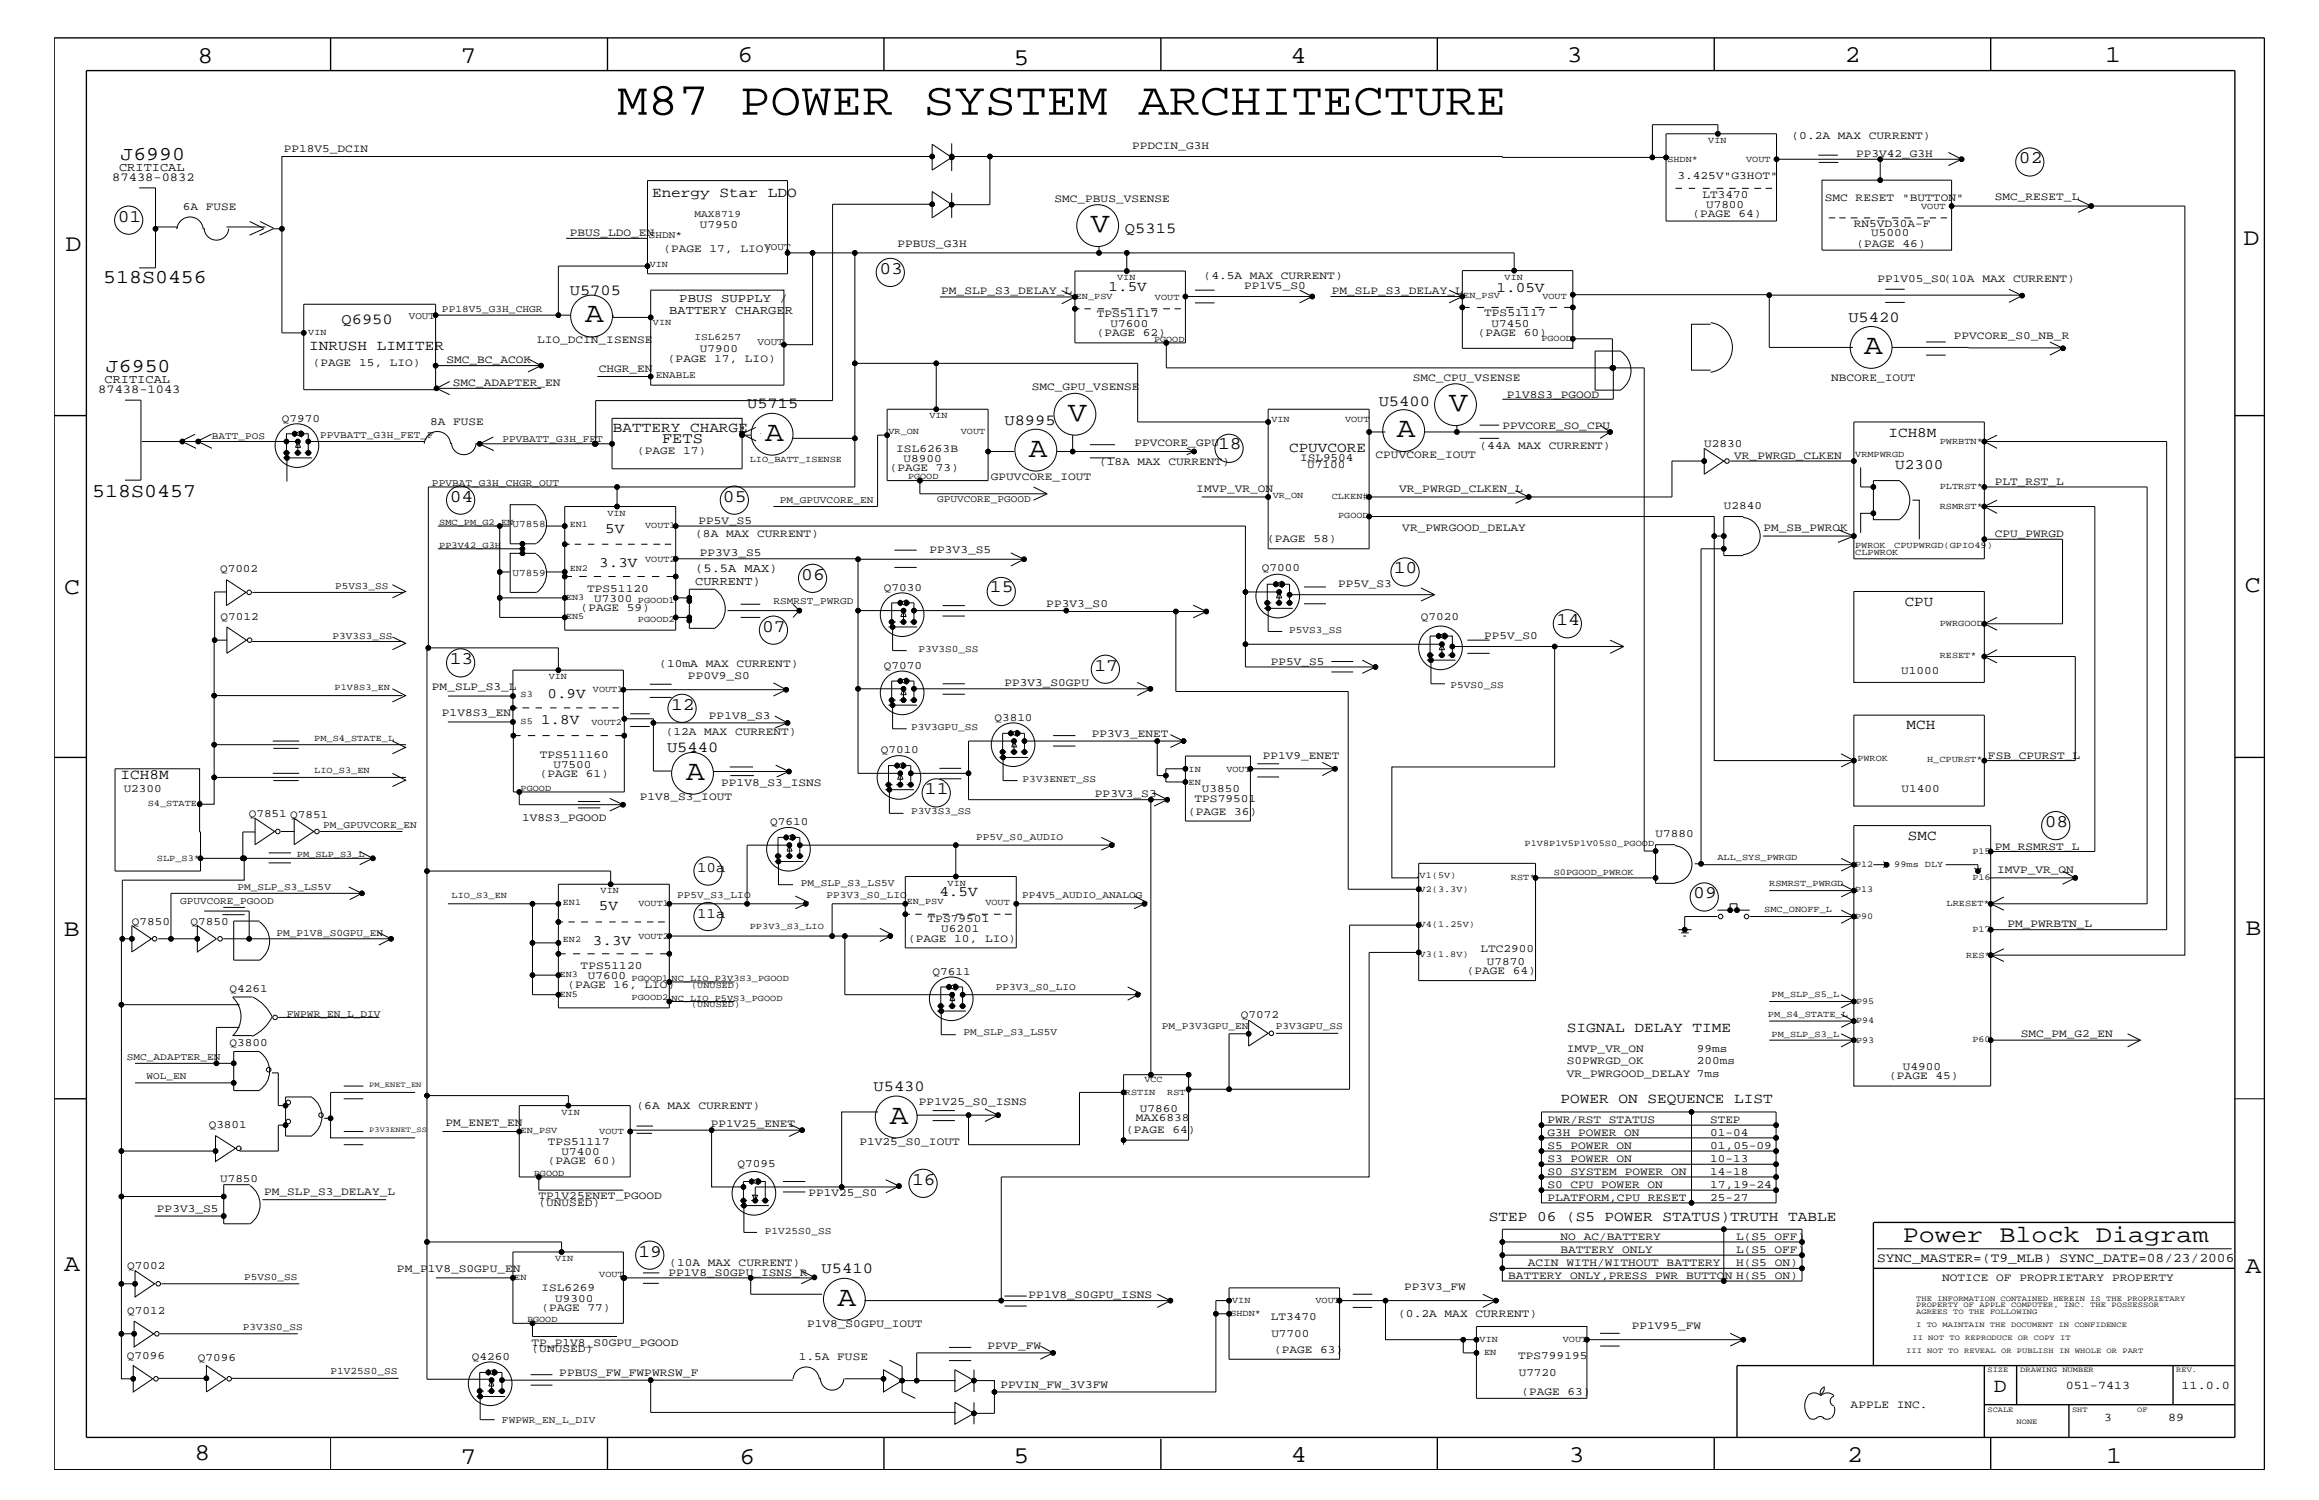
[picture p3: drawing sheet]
<svg xmlns="http://www.w3.org/2000/svg" width="432mm" height="279mm" viewBox="0 0 432 279" stroke-linecap="round" stroke-linejoin="round" font-family="sans-serif">
<defs><g id="words">
<text font-size="8.6" x="114.9" y="21.4">M87 POWER SYSTEM ARCHITECTURE</text>
<g font-size="5.3">
<text x="203.1" y="43.2">V</text>
<text x="109" y="60.1">A</text>
<text x="347.1" y="65.9">A</text>
<text x="269.8" y="76.6">V</text>
<text x="142.5" y="82.2">A</text>
<text x="198.9" y="78.3">V</text>
<text x="260.1" y="81.4">A</text>
<text x="191.6" y="85">A</text>
<text x="127.8" y="145.3">A</text>
<text x="165.7" y="209.3">A</text>
<text x="156" y="243.3">A</text>
</g>
<g font-size="4.5">
<text x="36.7" y="11.7">8</text>
<text x="85.8" y="11.7">7</text>
<text x="137.3" y="11.5">6</text>
<text x="240.3" y="11.7">4</text>
<text x="291.8" y="11.5">3</text>
<text x="343.5" y="11.5">2</text>
<text x="392" y="11.5">1</text>
<text x="188.7" y="12.1">5</text>
<text x="12.2" y="46.8">D</text>
<text x="417.7" y="45.7">D</text>
<text x="11.9" y="110.6">C</text>
<text x="418" y="110.3">C</text>
<text x="11.9" y="174.3">B</text>
<text x="418.1" y="174.2">B</text>
<text x="354.3" y="231.3">Power Block Diagram</text>
<text x="11.9" y="236.7">A</text>
<text x="418.1" y="237.1">A</text>
<text x="36.2" y="271.9">8</text>
<text x="85.8" y="272.7">7</text>
<text x="137.7" y="272.7">6</text>
<text x="188.7" y="272.5">5</text>
<text x="240.4" y="272.3">4</text>
<text x="292.1" y="272.2">3</text>
<text x="343.9" y="272.3">2</text>
<text x="392.2" y="272.6">1</text>
</g>
<text font-size="3.7" x="371.3" y="259.3">D</text>
<g font-size="3.6">
<text x="22.4" y="29.7">J6990</text>
<text x="19.2" y="52.8">518S0456</text>
<text x="19.7" y="69.3">J6950</text>
<text x="17.2" y="92.7">518S0457</text>
</g>
<g font-size="3.3">
<text x="375.9" y="30.3">02</text>
<text x="21.9" y="41.3">01</text>
<text x="163.7" y="51">03</text>
<text x="226.8" y="83.7">18</text>
<text x="83.7" y="93.4">04</text>
<text x="134.6" y="93.4">05</text>
<text x="149.2" y="108">06</text>
<text x="259.5" y="106.7">10</text>
<text x="184.3" y="110.3">15</text>
<text x="141.9" y="117.6">07</text>
<text x="289.8" y="116.4">14</text>
<text x="83.7" y="123.7">13</text>
<text x="203.8" y="124.9">17</text>
<text x="125" y="132.2">12</text>
<text x="172.2" y="147.9">11</text>
<text x="380.7" y="154">08</text>
<text x="315.3" y="167.3">09</text>
<text x="169.8" y="220.7">16</text>
<text x="118.9" y="234">19</text>
</g>
<g font-size="2.9">
<text x="209.5" y="43.5">Q5315</text>
<text x="106.1" y="54.9">U5705</text>
<text x="63.6" y="60.3">Q6950</text>
<text x="344.2" y="60.1">U5420</text>
<text x="139.1" y="76.1">U5715</text>
<text x="256.7" y="75.6">U5400</text>
<text x="123.3" y="82.5">FETS</text>
<text x="187" y="79.2">U8995</text>
<text x="124.2" y="140">U5440</text>
<text x="162.6" y="203.1">U5430</text>
<text x="153" y="237.1">U5410</text>
</g>
<g font-size="2.7">
<text x="121.4" y="36.8">Energy Star LDO</text>
<text x="206.4" y="54.1">1.5V</text>
<text x="278.6" y="54.4">1.05V</text>
<text x="57.6" y="65.1">INRUSH LIMITER</text>
<text x="114.1" y="80.5">BATTERY CHARGE</text>
<text x="351.6" y="81.3">ICH8M</text>
<text x="240" y="84.1">CPUVCORE</text>
<text x="352.9" y="87.3">U2300</text>
<text x="112.7" y="99.3">5V</text>
<text x="111.6" y="105.7">3.3V</text>
<text x="354.7" y="112.9">CPU</text>
<text x="101.9" y="130">0.9V</text>
<text x="100.8" y="134.9">1.8V</text>
<text x="355" y="135.7">MCH</text>
<text x="22.4" y="145.1">ICH8M</text>
<text x="355.3" y="156.4">SMC</text>
<text x="129.8" y="162.5">10a</text>
<text x="174.9" y="166.9">4.5V</text>
<text x="111.5" y="169.5">5V</text>
<text x="129.8" y="171">11a</text>
<text x="110.4" y="176">3.3V</text>
<text x="291.8" y="192.2">SIGNAL DELAY TIME</text>
<text x="290.6" y="205.5">POWER ON SEQUENCE LIST</text>
<text x="277.2" y="227.4">STEP 06 (S5 POWER STATUS)TRUTH TABLE</text>
</g>
<text font-size="2.5" x="349.5" y="235">SYNC_MASTER=(T9_MLB) SYNC_DATE=08/23/2006</text>
<g font-size="2.3">
<text x="20.9" y="33.6">87438-0832</text>
<text x="22.2" y="31.9">CRITICAL</text>
<text x="124.6" y="58.5">BATTERY CHARGER</text>
<text x="126.5" y="56.3">PBUS SUPPLY /</text>
<text x="19.5" y="71.3">CRITICAL</text>
<text x="18.3" y="73.2">87438-1043</text>
<text x="129.5" y="106.5">(5.5A MAX)</text>
<text x="129.5" y="108.9">CURRENT)</text>
</g>
<g font-size="2.2">
<text x="384.6" y="258.7">051-7413</text>
<text x="406.2" y="258.7">11.0.0</text>
<text x="391.8" y="264.7">3</text>
<text x="403.7" y="264.7">89</text>
</g>
<g font-size="2.1">
<text x="52.8" y="28.4">PP18V5_DCIN</text>
<text x="210.8" y="27.7">PPDCIN_G3H</text>
<text x="333.6" y="25.9">(0.2A MAX CURRENT)</text>
<text x="345.6" y="29.3">PP3V42_G3H</text>
<text x="312.3" y="33.4">3.425V&quot;G3HOT&quot;</text>
<text x="34" y="39.1">6A FUSE</text>
<text x="196.3" y="37.5">SMC_PBUS_VSENSE</text>
<text x="315.1" y="40.4">(PAGE 64)</text>
<text x="317" y="36.9">LT3470</text>
<text x="317.7" y="38.7">U7800</text>
<text x="339.8" y="37.4">SMC RESET &quot;BUTTON&quot;</text>
<text x="371.4" y="37.3">SMC_RESET_L</text>
<text x="106.1" y="44">PBUS_LDO_EN</text>
<text x="123.5" y="47">(PAGE 17, LIO)</text>
<text x="130.3" y="42.5">U7950</text>
<text x="167.1" y="45.9">PPBUS_G3H</text>
<text x="345.2" y="42.4">RN5VD30A-F</text>
<text x="345.7" y="45.9">(PAGE 46)</text>
<text x="348.4" y="44">U5000</text>
<text x="224.1" y="51.9">(4.5A MAX CURRENT)</text>
<text x="231.6" y="53.9">PP1V5_S0</text>
<text x="349.6" y="52.4">PP1V05_S0(10A MAX CURRENT)</text>
<text x="175.3" y="54.7">PM_SLP_S3_DELAY_L</text>
<text x="204.2" y="59">TPS51117</text>
<text x="248" y="54.7">PM_SLP_S3_DELAY_L</text>
<text x="276.4" y="58.9">TPS51117</text>
<text x="100" y="63.9">LIO_DCIN_ISENSE</text>
<text x="130.3" y="65.6">U7900</text>
<text x="204.2" y="62.6">(PAGE 62)</text>
<text x="206.8" y="60.9">U7600</text>
<text x="275.2" y="62.5">(PAGE 60)</text>
<text x="277.7" y="60.8">U7450</text>
<text x="363.8" y="63.1">PPVCORE_S0_NB_R</text>
<text x="58.3" y="68.1">(PAGE 15, LIO)</text>
<text x="83.1" y="67.6">SMC_BC_ACOK</text>
<text x="84.3" y="71.8">SMC_ADAPTER_EN</text>
<text x="111.5" y="69.4">CHGR_EN</text>
<text x="124.4" y="67.3">(PAGE 17, LIO)</text>
<text x="263.1" y="70.9">SMC_CPU_VSENSE</text>
<text x="341" y="70.9">NBCORE_IOUT</text>
<text x="192.1" y="72.7">SMC_GPU_VSENSE</text>
<text x="280.6" y="74.1">P1V8S3_PGOOD</text>
<text x="52.5" y="78.5">Q7970</text>
<text x="80.1" y="79.1">8A FUSE</text>
<text x="211.2" y="83">PPVCORE_GPU</text>
<text x="275.5" y="83.6">(44A MAX CURRENT)</text>
<text x="279.7" y="80">PPVCORE_SO_CPU</text>
<text x="317.3" y="83.3">U2830</text>
<text x="118.6" y="84.5">(PAGE 17)</text>
<text x="165.7" y="87.7">(PAGE 73)</text>
<text x="166.9" y="84.1">ISL6263B</text>
<text x="168.2" y="86">U8900</text>
<text x="184.5" y="89.4">GPUVCORE_IOUT</text>
<text x="204.6" y="86.6">(18A MAX CURRENT)</text>
<text x="242.1" y="85.9">ISL9504</text>
<text x="243.4" y="87.2">U7100</text>
<text x="256.1" y="85.4">CPUVCORE_IOUT</text>
<text x="322.9" y="85.5">VR_PWRGD_CLKEN</text>
<text x="222.8" y="91.7">IMVP_VR_ON</text>
<text x="260.5" y="91.6">VR_PWRGD_CLKEN_L</text>
<text x="321" y="94.9">U2840</text>
<text x="371.4" y="90.4">PLT_RST_L</text>
<text x="129.5" y="99.9">(8A MAX CURRENT)</text>
<text x="130" y="97.6">PP5V_S5</text>
<text x="236" y="101">(PAGE 58)</text>
<text x="261.1" y="98.8">VR_PWRGOOD_DELAY</text>
<text x="328.3" y="98.8">PM_SB_PWROK</text>
<text x="371.4" y="100.1">CPU_PWRGD</text>
<text x="41" y="106.6">Q7002</text>
<text x="130.3" y="103.5">PP3V3_S5</text>
<text x="173.1" y="103.1">PP3V3_S5</text>
<text x="234.9" y="106.4">Q7000</text>
<text x="108.1" y="113.7">(PAGE 59)</text>
<text x="109.3" y="110.2">TPS51120</text>
<text x="110.7" y="112">U7300</text>
<text x="164.6" y="110">Q7030</text>
<text x="194.8" y="113.1">PP3V3_S0</text>
<text x="249.2" y="109.4">PP5V_S3</text>
<text x="41.1" y="115.5">Q7012</text>
<text x="264.6" y="115.5">Q7020</text>
<text x="276.4" y="119">PP5V_S0</text>
<text x="122.8" y="124.2">(10mA MAX CURRENT)</text>
<text x="164.6" y="124.6">Q7070</text>
<text x="236.6" y="123.8">PP5V_S5</text>
<text x="354" y="125.5">U1000</text>
<text x="80.4" y="128.5">PM_SLP_S3_L</text>
<text x="128.1" y="126.5">PP0V9_S0</text>
<text x="187" y="127.7">PP3V3_S0GPU</text>
<text x="82.3" y="133.3">P1V8S3_EN</text>
<text x="124" y="136.9">(12A MAX CURRENT)</text>
<text x="132" y="133.9">PP1V8_S3</text>
<text x="185.2" y="134.2">Q3810</text>
<text x="203.3" y="137.3">PP3V3_ENET</text>
<text x="100.5" y="141.2">TPS511160</text>
<text x="103" y="143.1">U7500</text>
<text x="164" y="140.3">Q7010</text>
<text x="235.1" y="141.3">PP1V9_ENET</text>
<text x="370.2" y="141.3">FSB_CPURST_L</text>
<text x="23" y="147.5">U2300</text>
<text x="100.5" y="144.8">(PAGE 61)</text>
<text x="119.1" y="149">P1V8_S3_IOUT</text>
<text x="134.3" y="146.4">PP1V8_S3_ISNS</text>
<text x="203.9" y="148.4">PP3V3_S3</text>
<text x="222.4" y="149.3">TPS79501</text>
<text x="223.8" y="147.6">U3850</text>
<text x="354.1" y="147.5">U1400</text>
<text x="46.3" y="152.2">Q7851 Q7851</text>
<text x="97.2" y="152.9">1V8S3_PGOOD</text>
<text x="143.4" y="153.7">Q7610</text>
<text x="221.2" y="151.8">(PAGE 36)</text>
<text x="308.3" y="156">U7880</text>
<text x="371.4" y="158.3">PM_RSMRST_L</text>
<text x="371.9" y="162.7">IMVP_VR_ON</text>
<text x="24.6" y="172.3">Q7850</text>
<text x="35.5" y="172.3">Q7850</text>
<text x="172.7" y="171.7">TPS79501</text>
<text x="175.3" y="173.7">U6201</text>
<text x="373.8" y="172.6">PM_PWRBTN_L</text>
<text x="169.1" y="175.4">(PAGE 10, LIO)</text>
<text x="275.7" y="177.3">LTC2900</text>
<text x="276.9" y="179.7">U7870</text>
<text x="42.8" y="184.9">Q4261</text>
<text x="105.7" y="184.1">(PAGE 16, LIO)</text>
<text x="108.1" y="180.5">TPS51120</text>
<text x="109.5" y="182.4">U7600</text>
<text x="173.7" y="181.6">Q7611</text>
<text x="273.1" y="181.4">(PAGE 64)</text>
<text x="231.1" y="189.7">Q7072</text>
<text x="42.8" y="194.8">Q3800</text>
<text x="291.8" y="195.9">IMVP_VR_ON</text>
<text x="316" y="195.9">99ms</text>
<text x="376.3" y="193.2">SMC_PM_G2_EN</text>
<text x="291.8" y="200.7">VR_PWRGOOD_DELAY 7ms</text>
<text x="291.8" y="198.2">S0PWRGD_OK</text>
<text x="316" y="198.2">200ms</text>
<text x="351.8" y="201">(PAGE 45)</text>
<text x="354.3" y="199.3">U4900</text>
<text x="83" y="209.7">PM_ENET_EN</text>
<text x="118.5" y="206.6">(6A MAX CURRENT)</text>
<text x="171.1" y="205.8">PP1V25_S0_ISNS</text>
<text x="211.5" y="208.7">MAX6838</text>
<text x="212.3" y="207">U7860</text>
<text x="288.1" y="209.2">PWR/RST STATUS</text>
<text x="318.4" y="209.2">STEP</text>
<text x="38.9" y="210.2">Q3801</text>
<text x="102" y="213.2">TPS51117</text>
<text x="104.6" y="215.1">U7400</text>
<text x="132.3" y="210">PP1V25_ENET</text>
<text x="160" y="213.3">P1V25_S0_IOUT</text>
<text x="209.7" y="211.1">(PAGE 64)</text>
<text x="288.1" y="211.6">G3H POWER ON</text>
<text x="288.1" y="214.1">S5 POWER ON</text>
<text x="318.4" y="214.1">01,05-09</text>
<text x="318.4" y="211.6">01-04</text>
<text x="41" y="220.2">U7850</text>
<text x="102" y="216.9">(PAGE 60)</text>
<text x="137.3" y="217.3">Q7095</text>
<text x="288.1" y="216.4">S3 POWER ON</text>
<text x="288.1" y="221.3">S0 CPU POWER ON</text>
<text x="288.1" y="218.9">S0 SYSTEM POWER ON</text>
<text x="318.4" y="218.9">14-18</text>
<text x="318.4" y="221.3">17,19-24</text>
<text x="318.4" y="216.4">10-13</text>
<text x="29.2" y="225.7">PP3V3_S5</text>
<text x="49.2" y="222.6">PM_SLP_S3_DELAY_L</text>
<text x="100.2" y="224.6">(UNUSED)</text>
<text x="100.2" y="223.4">TP1V25ENET_PGOOD</text>
<text x="150.5" y="222.8">PP1V25_S0</text>
<text x="288.1" y="223.7">PLATFORM,CPU RESET</text>
<text x="318.4" y="223.7">25-27</text>
<text x="290.6" y="231">NO AC/BATTERY</text>
<text x="290.6" y="233.5">BATTERY ONLY</text>
<text x="323.3" y="233.5">L(S5 OFF)</text>
<text x="323.3" y="231">L(S5 OFF)</text>
<text x="23.7" y="236.3">Q7002</text>
<text x="73.9" y="236.9">PM_P1V8_S0GPU_EN</text>
<text x="124.5" y="237.7">PP1V8_S0GPU_ISNS_R</text>
<text x="124.6" y="235.7">(10A MAX CURRENT)</text>
<text x="280.8" y="238.3">BATTERY ONLY,PRESS PWR BUTTON H(S5 ON)</text>
<text x="284.5" y="235.8">ACIN WITH/WITHOUT BATTERY</text>
<text x="323.3" y="235.8">H(S5 ON)</text>
<text x="361.6" y="238.6">NOTICE OF PROPRIETARY PROPERTY</text>
<text x="23.7" y="244.7">Q7012</text>
<text x="100.8" y="244.1">(PAGE 77)</text>
<text x="100.8" y="240.5">ISL6269</text>
<text x="103.4" y="242.4">U9300</text>
<text x="191.5" y="241.8">PP1V8_S0GPU_ISNS</text>
<text x="236.6" y="245.9">LT3470</text>
<text x="260.3" y="245.4">(0.2A MAX CURRENT)</text>
<text x="261.5" y="240.3">PP3V3_FW</text>
<text x="99" y="251.8">(UNUSED)</text>
<text x="99" y="250.6">TP_P1V8_S0GPU_PGOOD</text>
<text x="150.3" y="247.3">P1V8_S0GPU_IOUT</text>
<text x="183.9" y="251.2">PPVP_FW</text>
<text x="236.7" y="249">U7700</text>
<text x="237.2" y="252">(PAGE 63)</text>
<text x="303.9" y="247.6">PP1V95_FW</text>
<text x="23.6" y="253.1">Q7096</text>
<text x="36.8" y="253.4">Q7096</text>
<text x="87.9" y="253.4">Q4260</text>
<text x="104.1" y="256.3">PPBUS_FW_FWPWRSW_F</text>
<text x="148.8" y="253.4">1.5A FUSE</text>
<text x="282.7" y="253.2">TPS799195</text>
<text x="282.8" y="256.3">U7720</text>
<text x="186.3" y="258.5">PPVIN_FW_3V3FW</text>
<text x="283.3" y="259.9">(PAGE 63)</text>
<text x="344.6" y="262.2">APPLE INC.</text>
</g>
<g font-size="1.9">
<text x="129.3" y="40.3">MAX8719</text>
<text x="120.8" y="44.4">SHDN*</text>
<text x="142.3" y="46.6">VOUT</text>
<text x="76.1" y="59.4">VOUT</text>
<text x="82.3" y="58">PP18V5_G3H_CHGR</text>
<text x="129.3" y="63.4">ISL6257</text>
<text x="141.1" y="64.2">VOUT</text>
<text x="122.1" y="70.5">ENABLE</text>
<text x="39.5" y="81.7">BATT_POS</text>
<text x="59.6" y="81.6">PPVBATT_G3H_FET_F</text>
<text x="93.6" y="82.2">PPVBATT_G3H_FET</text>
<text x="80.4" y="90.5">PPVBAT_G3H_CHGR_OUT</text>
<text x="145.2" y="93.8">PM_GPUVCORE_EN</text>
<text x="174.5" y="93.4">GPUVCORE_PGOOD</text>
<text x="95.4" y="107.2">U7859</text>
<text x="62.4" y="109.7">P5VS3_SS</text>
<text x="144" y="112.6">RSMRST_PWRGD</text>
<text x="61.9" y="119.1">P3V3S3_SS</text>
<text x="240" y="117.9">P5VS3_SS</text>
<text x="171" y="121.5">P3V3S0_SS</text>
<text x="270.1" y="128.2">P5VS0_SS</text>
<text x="169.7" y="136">P3V3GPU_SS</text>
<text x="190.4" y="145.7">P3V3ENET_SS</text>
<text x="60.2" y="154.3">PM_GPUVCORE_EN</text>
<text x="169.7" y="151.6">P3V3S3_SS</text>
<text x="181.8" y="156.4">PP5V_S0_AUDIO</text>
<text x="44.2" y="165.8">PM_SLP_S3_LS5V</text>
<text x="126.1" y="167.3">PP5V_S3_LIO</text>
<text x="149.1" y="165">PM_SLP_S3_LS5V</text>
<text x="153.9" y="167.3">PP3V3_S0_LIO</text>
<text x="190.3" y="167.3">PP4V5_AUDIO_ANALOG</text>
<text x="33.5" y="168.4">GPUVCORE_PGOOD</text>
<text x="51.5" y="174.3">PM_P1V8_S0GPU_EN</text>
<text x="185.4" y="184.3">PP3V3_S0_LIO</text>
<text x="53.4" y="189.3">FWPWR_EN_L_DIV</text>
<text x="216.3" y="191.7">PM_P3V3GPU_EN</text>
<text x="237.6" y="191.7">P3V3GPU_SS</text>
<text x="23.6" y="197.4">SMC_ADAPTER_EN</text>
<text x="179.4" y="192.8">PM_SLP_S3_LS5V</text>
<text x="27.3" y="201">WOL_EN</text>
<text x="142.4" y="229.9">P1V25S0_SS</text>
<text x="45.5" y="238.4">P5VS0_SS</text>
<text x="45.2" y="247.8">P3V3S0_SS</text>
<text x="61.6" y="256">P1V25S0_SS</text>
<text x="93.5" y="265">FWPWR_EN_L_DIV</text>
</g>
<g font-size="1.7">
<text x="318.1" y="26.6">VIN</text>
<text x="310.5" y="30.2">SHDN*</text>
<text x="325.1" y="30.3">VOUT</text>
<text x="357.7" y="38.9">VOUT</text>
<text x="121" y="49.6">VIN</text>
<text x="208" y="52.2">VIN</text>
<text x="280.2" y="52.1">VIN</text>
<text x="200.3" y="55.7">EN_PSV</text>
<text x="215.1" y="55.8">VOUT</text>
<text x="272.5" y="55.6">EN_PSV</text>
<text x="287.2" y="55.7">VOUT</text>
<text x="57.4" y="62.3">VIN</text>
<text x="121.6" y="60.6">VIN</text>
<text x="214.9" y="63.6">PGOOD</text>
<text x="287" y="63.4">PGOOD</text>
<text x="173.1" y="77.9">VIN</text>
<text x="165.4" y="80.8">VR_ON</text>
<text x="178.9" y="80.9">VOUT</text>
<text x="236.7" y="78.5">VIN</text>
<text x="250.4" y="78.5">VOUT</text>
<text x="361.2" y="82.7">PWRBTN*</text>
<text x="139.6" y="86.1">LIO_BATT_ISENSE</text>
<text x="169.1" y="89.3">PGOOD</text>
<text x="345.4" y="85">VRMPWRGD</text>
<text x="237" y="92.8">VR_ON</text>
<text x="248" y="92.9">CLKEN#</text>
<text x="361.2" y="94.8">RSMRST*</text>
<text x="361.2" y="91.1">PLTRST*</text>
<text x="81.8" y="97.7">SMC_PM_G2_ENU7858</text>
<text x="106.1" y="98.2">EN1</text>
<text x="113.1" y="96">VIN</text>
<text x="120.1" y="98.4">VOUT1</text>
<text x="249.2" y="96.5">PGOOD</text>
<text x="81.8" y="102.1">PP3V42_G3H</text>
<text x="106.1" y="106.3">EN2</text>
<text x="120.1" y="104.6">VOUT2</text>
<text x="345.4" y="103.3">CLPWROK</text>
<text x="345.4" y="102.1">PWROK</text>
<text x="352.7" y="102.1">CPUPWRGD(GPIO49)</text>
<text x="105.4" y="111.7">EN3</text>
<text x="118.8" y="112.3">PGOOD1</text>
<text x="105.4" y="115.3">EN5</text>
<text x="118.8" y="115.9">PGOOD2</text>
<text x="361.2" y="116.5">PWRGOOD</text>
<text x="361.2" y="122.6">RESET*</text>
<text x="62.3" y="128.5">P1V8S3_EN</text>
<text x="96.9" y="129.9">S3</text>
<text x="102.2" y="126.5">VIN</text>
<text x="110.4" y="128.8">VOUT1</text>
<text x="96.9" y="134.9">S5</text>
<text x="110.2" y="135">VOUT2</text>
<text x="58.5" y="138">PM_S4_STATE_L</text>
<text x="221.3" y="143.7">IN</text>
<text x="228.3" y="143.7">VOUT</text>
<text x="345.9" y="141.8">PWROK</text>
<text x="358.8" y="142">H_CPURST*</text>
<text x="58.5" y="144">LIO_S3_EN</text>
<text x="96.9" y="147.3">PGOOD</text>
<text x="221.3" y="146.2">EN</text>
<text x="27.5" y="150.1">S4_STATE*</text>
<text x="29.2" y="160.3">SLP_S3*</text>
<text x="55.3" y="159.7">PM_SLP_S3_L</text>
<text x="283.9" y="157.5">P1V8P1V5P1V05S0_PGOOD</text>
<text x="319.8" y="160.2">ALL_SYS_PWRGD</text>
<text x="345.4" y="161.4">P12</text>
<text x="352.7" y="161.4">99ms DLY</text>
<text x="367.3" y="159">P15</text>
<text x="84.1" y="167.2">LIO_S3_EN</text>
<text x="111.8" y="166.4">VIN</text>
<text x="176.4" y="165">VIN</text>
<text x="264.3" y="163.6">V1(5V)</text>
<text x="264.3" y="166.1">V2(3.3V)</text>
<text x="281.3" y="163.9">RST*</text>
<text x="289.3" y="163">S0PGOOD_PWROK</text>
<text x="329.4" y="165">RSMRST_PWRGD</text>
<text x="345.4" y="166.2">P13</text>
<text x="367.3" y="163.9">P16</text>
<text x="104.8" y="168.6">EN1</text>
<text x="118.9" y="168.7">VOUT1</text>
<text x="139.6" y="173.1">PP3V3_S3_LIO</text>
<text x="168.8" y="168.4">EN_PSV</text>
<text x="183.5" y="168.6">VOUT</text>
<text x="264.3" y="172.7">V4(1.25V)</text>
<text x="328.5" y="169.9">SMC_ONOFF_L</text>
<text x="345.4" y="171.1">P90</text>
<text x="362.5" y="168.7">LRESET*</text>
<text x="367.3" y="173.5">P17</text>
<text x="104.8" y="175.4">EN2</text>
<text x="118.9" y="174.9">VOUT2</text>
<text x="264.3" y="178.2">V3(1.8V)</text>
<text x="366.1" y="178.4">RES*</text>
<text x="104.2" y="185.7">EN5</text>
<text x="104.2" y="182.1">EN3</text>
<text x="117.6" y="182.7">PGOOD1</text>
<text x="125.1" y="182.7">NC_LIO_P3V3S3_PGOOD</text>
<text x="128.7" y="184">(UNUSED)</text>
<text x="329.9" y="185.8">PM_SLP_S5_L</text>
<text x="117.6" y="186.3">PGOOD2</text>
<text x="125.1" y="186.4">NC_LIO_P5VS3_PGOOD</text>
<text x="128.7" y="187.6">(UNUSED)</text>
<text x="329.2" y="189.4">PM_S4_STATE_L</text>
<text x="345.6" y="190.6">P94</text>
<text x="345.6" y="187">P95</text>
<text x="329.9" y="193.1">PM_SLP_S3_L</text>
<text x="345.6" y="194.3">P93</text>
<text x="367.3" y="194.2">P60</text>
<text x="209.5" y="204">RSTIN</text>
<text x="213.1" y="201.5">VCC</text>
<text x="217.3" y="204">RST*</text>
<text x="104.6" y="207.6">VIN</text>
<text x="96.9" y="211.1">EN_PSV</text>
<text x="111.6" y="211.3">VOUT</text>
<text x="99.4" y="219">PGOOD</text>
<text x="95.8" y="238.4">EN</text>
<text x="103.4" y="234.9">VIN</text>
<text x="111.6" y="237.9">VOUT</text>
<text x="229.1" y="245.1">SHDN*</text>
<text x="229.4" y="242.8">VIN</text>
<text x="244.9" y="242.8">VOUT</text>
<text x="98.1" y="246.2">PGOOD</text>
<text x="275.5" y="250">VIN</text>
<text x="291" y="250">VOUT</text>
<text x="276.4" y="252.3">EN</text>
</g>
<g font-size="1.4">
<text x="68.7" y="202.4">PM_ENET_EN</text>
<text x="68.7" y="210.8">P3V3ENET_SS</text>
<text x="356.8" y="242.3">THE INFORMATION CONTAINED HEREIN IS THE PROPRIETARY</text>
<text x="356.8" y="243.5">PROPERTY OF APPLE COMPUTER, INC. THE POSSESSOR</text>
<text x="356.8" y="244.7">AGREES TO THE FOLLOWING</text>
<text x="354.9" y="252">III NOT TO REVEAL OR PUBLISH IN WHOLE OR PART</text>
<text x="356.1" y="249.5">II NOT TO REPRODUCE OR COPY IT</text>
<text x="356.8" y="247.1">I TO MAINTAIN THE DOCUMENT IN CONFIDENCE</text>
<text x="370.1" y="255.6">SIZE</text>
<text x="376.2" y="255.6">DRAWING NUMBER</text>
<text x="405.2" y="255.6">REV.</text>
<text x="370.1" y="262.9">SCALE</text>
<text x="385.8" y="262.9">SHT</text>
<text x="397.9" y="262.9">OF</text>
<text x="375.5" y="265.3">NONE</text>
</g>
</g></defs>
<g fill="none" stroke="#000" stroke-width=".25">
<path d="M10.1 7.1h411.5v266.7h-411.5zM16.1 13.2h400v254.5h-400zM61.6 7.1v6.1M113.1 7.1v6.1M164.6 7.1v6.1M216.2 7.1v6.1M267.6 7.1v6.1M319.2 7.1v6.1M370.7 7.1v6.1M10.1 77.4h6M416.1 77.4h5.5M10.1 141.1h6"/>
<path d="M416.1 141.1h5.5M10.1 204.7h6M348.8 236.2h67.3M348.8 227.7v26.7M348.9 227.7h67.2M369.5 254.4v13.3M375.5 254.4v7.2M404.6 254.4v7.2M416.1 254.4h-92.7v13.3M113.1 267.7v6.1M164.6 267.7v6.1M216.2 268v5.8"/>
<path d="M267.6 267.7v6.1M319.2 267.7v6.1M369.5 261.6h46.6M370.7 267.7v6.1M385.2 261.6v6.1"/>
</g>
<g fill="none" stroke="#000" stroke-width=".19">
<path d="M25.9 35h3.1v14.9h-3.1M120.6 33.6h26v17.4h-26zM173.6 29.2h-121.1v13.4M173.6 26.9l3.6 2.4-3.6 2.4zM173.6 35.7l3.6 2.4-3.6 2.5zM173.6 38h-18.6v36.6h-44.1v8.1M177.2 26.7v5.2M177.2 38.1v2.5M177.2 29.2h102.5v.1h28M184.3 29.2v8.9h-7.1v-2.2M310.2 24.9h20.6v16.3h-20.6zM312 35.1h1.2"/>
<path d="M314.5 35.1h1.1M317.1 35.1h1.2M319.6 35.1h1.3M319.9 24.9v-1.7h-12.2v6.1h2.5M322 35.1h1.2M324.4 35.1h1.2M326.6 35.1h1.3M328.8 35.1h1.1M330.8 29.7h19.3M338.6 28.9h3.6M338.7 30.3h3.6M339.3 33.6h24.1v13h-24.1z"/>
<path d="M362.8 28.4l2.5 1.3v-.2M363.4 38.4h43.4v139.5h-36.1M365.1 29.7h-15v3.9M365.3 29.7l-2.5 1.1M386.9 37.2l2.5 1.2v-.2M389.4 38.4l-2.5 1.2M29 42.3h3.9M32.9 42.4v.1M32.9 42.7a2.46 2.46 0 0 1 2.5-2.3 2.46 2.46 0 0 1 2.4 2.3M38 42.4a2.29 2.29 0 0 0 2.2 2.3 2.29 2.29 0 0 0 2.4-2.1M42.2 42.3h7.2M46.5 41.3l2.6 1.2"/>
<path d="M48.3 43.8l2.6-1.2h1.6v19.4h4.1M48.4 41.3l2.6 1.2M49.1 42.6l-2.6 1.2M56.6 56.7h24.5v15.9h-24.5zM81.1 58.7h22.9M105.4 44.4h15.1M114.1 58.6v.5h7.1v11M120.6 49.6h-16.6v9.1h2.2M121.2 59.1v-5.1h24.8v17.7h-24.8v-1.6M146.6 47.1h4.7M159.2 47.1h-7.9v17.1h-5.3M159.2 47.1h50.6"/>
<path d="M159.2 47.1v34.5M175 55.3h25.2M197.7 56.6l2.5-1.3v2.2M197.7 54.1l2.5 1.2M200.2 55.3v-4.8h20.5v13.4h-20.5v-6.4h.8M201.9 57.5h1.2M204.4 57.5h1.2M204.6 45.9v1.2M207 57.5h1.3M209.6 57.5h1.2M211.8 57.5h1.3M214.3 57.5h1.2"/>
<path d="M216.6 57.5h1.2M218.7 57.5h1.2M220.7 55.2h23.6M222.5 56.4h3.6M222.5 54h3.6M242 54l2.3 1.2M244.3 55.2l-2.3 1.2M247.7 55.2h24.6M269.8 54l2.5 1.2M272.3 50.4h20.6v14.5h-20.6zM272.3 55.2l-2.5 1.2M281.9 50.4v-3.3h-72.1v3.4"/>
<path d="M292.9 54.9l36.5 .1M340.5 40.6h1.2M342.5 40.6h1.2M344.6 40.6h1.3M347 40.6h1.2M349.7 40.6h1.2M351 53.9h3.7M351 56.3h3.7M352.3 40.6h1.2M354.6 40.6h1.2M357 40.6h1.2M359.3 40.6h1.2"/>
<path d="M361.4 40.6h1.1M374.1 53.9l2.4 1.2-2.4 1.2M376.5 55.1l-47.1-.1v9.7h15.6M23.3 74.5h2.9v14.9h-2.9M81.1 68.1h19.7M81.3 72.3l2.4 1.2M81.3 72.3h19.5M83.7 71.1l-2.4 1.2M98.3 66.8l2.5 1.3M100.8 68.1l-2.5 1.2M111.3 70.1h9.9M114 77.9h24.2v9.4h-24.2z"/>
<path d="M140.7 79.6l-2.5 1.2M159.2 67.7h15.1M165.2 76.2h18.8v13.3h-18.8zM174.3 76.2v-8.5h37.5v10.9h24.3M217.2 63.9v4.6h83M236.1 76.2h18.8v26h-18.8zM271.3 79.2v1.3M275.5 79.2h3.6M292.9 63.1h7.3v5.4h.2M297.9 79.2l1.9 1.3-1.9 1.1M300.4 68.5h5.8v90h2.1M300.4 68.5v5.9h-20.7"/>
<path d="M301.8 65.5a4.3 4.3 0 0 1 0 7.1M301.8 65.4h-4.8v7.3h4.8M318.5 60.4h-3.5v8.5h3.5M318.6 60.1a4.7 4.7 0 0 1 4 4.7 4.7 4.7 0 0 1-4.1 4.5M352.3 64.7l31.8 .2M358.6 63.7h3.7M358.6 66.2h3.7M381.7 63.7l2.4 1.2-2.4 1.3M26.4 82.2h26.7M34 82.2l2.5 1.3M36.3 80.9l-2.5 1.3M36.9 82.2l2.6 1.3"/>
<path d="M39.4 80.9l-2.6 1.3M52.7 85.3h5.4M52.7 84.4h1.3M53.3 82.2h2.2v2.2M53.3 82.2v2.2M53.4 85.3v4.4M54.8 84.4h1.3M54.9 81.4v-.6h-1.6v1.4M54.9 80.2v.6l1.2-.6v1.2l-1.2-.6M55.5 82.2l.5 1.1h-1zM56.1 80.8h1.3v3.6M56.7 84.4h1.4"/>
<path d="M57.4 82.2h21.6M79 82.4v.1M79 82.6a2.46 2.46 0 0 1 2.5-2.2 2.46 2.46 0 0 1 2.4 2.3M81.5 98h13.4M84.1 82.5a2.29 2.29 0 0 0 2.2 2.2 2.29 2.29 0 0 0 2.3-2.1M88.6 82.7h25.4M89.4 82.7l2.5 1.2M91.9 81.4l-2.6 1.3M93 98v17h12.2M99.8 94h-4.8v7.3h4.8M99.9 94.1a4.3 4.3 0 0 1 0 7.1M101.6 98h3.6"/>
<path d="M114.9 94.3v-3.6h-35.1v30M125.8 98h106.1v26.2h24.2M138.2 81.1h1.6M138.3 80.9l2.5 1.3M141.6 80.7v.1M147.7 81.6h11.5v9.1h-44.3M165.2 81.1h-1.8v13.2h-19.4M171.3 89.5v2.5h23.6M184 84.1h4.8M192.4 90.7l2.6 1.3-2.6 1.2M196.8 84.1h25.5M199.7 81.1v3"/>
<path d="M202.9 85.3h4.7M202.9 82.8h4.7M221 83.5l1.3 .6M222.3 84.1l-1.3 .6M223.8 92.6h12.3M254.9 96.2h64.3v45.5h26M254.9 80.5h3.1M265.2 80.5h34.6M275.5 81.6h3.6M282.2 91.4l2.4 1.2-2.4 1.2M317.3 83.5l3.7 2.4-3.7 2.4zM317.3 85.9h-6v6.7h-56.4"/>
<path d="M321 99.9v3.6h3.6M322.2 85.9h23v14M324.6 96.4a3.5 3.5 0 0 1 3.1 3.5 3.5 3.5 0 0 1-3.1 3.4M324.6 96.2h-3.6v3.7h-1.8M342.2 98.7l3 1.2M345.2 85.9v-7.3h24.3v25.5h-24.3v-4.2h-16.9M345.2 99.9l-3 1.1M346.5 87.1v3.6h2.3v-1.2h4.9M348.8 90.7v4.9h-2.3v3.7M348.8 95.6v1.2h4.9M353.7 89.6a4.3 4.3 0 0 1 0 7.1M356.1 93.2h1.3v7.2"/>
<path d="M369.5 82.2h33.9v91h-32.7v-4.9M369.5 90.7h30.3v77.6h-29.1M369.5 94.3h20.6v64.3h-19.4M369.5 94.3l2.4 1.3M369.5 82.2l2.4 1.3M371.9 93.2l-2.4 1.1M371.9 81.1l-2.4 1.1M42.2 108l3.6 2.3-3.6 2.5zM42.2 110.3h-2.2v8.9M42.2 116.8l3.7 2.4-3.7 2.5zM42.2 119.2h-2.3v10.4h35M47 119.5h28.1"/>
<path d="M47 110.3h28.1M73.1 108.9l2.4 1.3-2.4 1.2M73.1 118.6l2.4 1.2-2.4 1.2M81.5 102.2h15.8M93 106.5h1.9M93 111.4h12.2M97.3 101.3v1.8M99.8 103.1h-4.8v7.2h4.8M99.9 103.2a4.3 4.3 0 0 1 0 7.2M101.6 106.5h3.6M105.2 101.4v-7.1h20.6v9.8M106.1 101.4h-.9v5.1"/>
<path d="M107 101.4h1.2M109.5 101.4h1.2M112.1 101.4h1.2M114.6 101.4h1.2M116.9 101.4h1.3M119.4 101.4h1.2M121.7 101.4h1.2M123.8 101.4h1.2M125.8 115h2.6M125.8 111.4h2.6M133.1 109.8a4.3 4.3 0 0 1 0 7.2M133.2 109.8h-4.8v7.2h4.8"/>
<path d="M135.5 113.7h13.3l-1.1 1.3M137.9 115h3.7M137.9 112.6h3.7M147.7 112.6l1.1 1.1M159.8 104.2l-34-.1v13.3h-20.6v-10.9M165.4 116.8h.8v4.4h2.6M165.4 115.9h1.4M166.2 116.8h4.6M166.5 102.5h4.2M166.5 105.7h4.2M167.5 115.9h1.3M167.6 111.7v.6h-1.6v3.6"/>
<path d="M167.6 112.3l1.2-.6v1.2zM167.6 112.3v.6M168.2 113.7l.5 1.1h-1zM168.2 115.9v-2.2h-8.4v14.6M168.8 112.3h1.4v3.6M169.4 115.9h1.4M175.5 112.8h4.2M175.5 114.8h4.2M188.2 103l2.5 1.2M190.7 104.2h-30.9v9.5M190.7 104.2l-2.5 1.2M198.5 113.7h-28.3"/>
<path d="M198.5 113.7v.2h26.1M218.9 113.9v14.9h32.1v36.8h13.2v6.7M222.2 112.7l2.4 1.2-2.4 1.2M231.9 110.3h6.3M235.4 113.3h.7M236 112.3h.7M237.5 112.3h1.3M237.6 109.4v-.6h-1.6v3.5h-.6M237.6 108.2v.6l1.2-.6v1.2l-1.2-.6M238.2 110.3l.5 1.1h-1zM238.2 110.3v2M238.8 108.8h1.3v3.5"/>
<path d="M239.4 112.3h1.3M240.1 110.8h26.9M240.7 113.3h-4.6v4.3h2.7M242.8 112.5h4.1M242.8 109.3h4.1M264.6 109.5l2.5 1.3-2.5 1.2M267.9 117.9v.6l1.2-.6v.6h1.3v1.9M267.9 118.5h-1.6v3.5h-.6M269.1 118.5v.6l-1.2-.6v.6M273.2 119.2h4.2M299.8 119.2l2.5 1.2-2.5 1.3M321 102.2h-4.3v58.7h-1.1"/>
<path d="M345.2 110.2h24.3v16.9h-24.3zM369.5 116.2l2.4 1.2M369.5 100.4h14.5v15.8h-14.5M371.9 115l-2.4 1.2M39.9 129.6v9.1h35.7M39.9 138.7v6.1M50.8 138h4.9M50.9 139.4h4.7M73.1 138l2.4 1.2-2.4 1.2M73.1 128.3l2.4 1.3-2.4 1.2M83.4 129.7h12.1M95.5 131.9v-7.1h20.6v8.5h.1v14.2h-20.6v-13h-12.2"/>
<path d="M96.4 131.9h-.9v2.6M97.3 131.9h1.3M99.7 131.9h1.2M102.4 131.9h1.2M104 124.8v-4.1h-24.5v83.4M105 131.9h1.2M107.3 131.9h1.2M109.6 131.9h1.3M112 131.9h1.2M114 131.9h1.2M116.1 128.5h30.3M116.2 133.9h5.5v.7"/>
<path d="M117.3 133h3.7M117.3 135.3h3.7M121 129.9h4.1M121 127.5h4.1M144 127.2l2.4 1.3M144.3 133.4l2.3 1.2M146.4 128.5l-2.4 1.2M146.6 134.6h-24.9v9h3.3M146.6 134.6l-2.2 1M159.8 128.3h8.4v2.1M159.8 128.3v15.7h7.8M165.4 130.4h1.4"/>
<path d="M165.4 131.3h5.4M166.2 131.3v4.4h2.6M167.5 130.4h1.3M167.6 126.3v.6l1.2-.6v.6h1.4v3.5M167.6 126.9h-1.6v3.5M168.2 128.3l.5 1.1h-1zM168.8 126.9v.6l-1.2-.6v.6M169.4 130.4h1.4M170.2 128.3h44M175.5 127.4h4.2M175.5 129.3h4.2M188.2 136.6l1.3 .6v-.6"/>
<path d="M188.2 136v1.2M188.8 138l.5 1.1h-.9zM190.8 138h29.6M196.1 139h4.1M196.1 137h4.1M211.8 127.1l2.4 1.2M214.2 128.2v.1M214.2 128.3l-2.4 1.3M215.5 138v6.5h1.6M217.9 136.8l2.5 1.2M220.4 138l-2.5 1.2M231.9 120h36.6"/>
<path d="M247.9 125.2h4.1M247.9 123.2h4.1M253.7 123l2.4 1.2M256.1 124.2l-2.4 1.2M265.7 123h.7M266.3 122h.7M267.8 122h1.3M268.5 120l.5 1h-1zM268.5 120v2M269.7 122h1.3M270.4 120.4v1.6M270.4 120.4h19.1"/>
<path d="M271 123h-4.6v4.4h2.7M273.2 121.7h4.2M302.2 120.4h-12.7v22.5h-30.3v20.6h4.8v-.2M345.2 133.2h24.3v16.9h-24.3zM369.5 122.3h16.9v19.4h-16.9M369.5 122.3l2.4 1.2M371.9 121l-2.4 1.3M45.2 159.9h24.2M45.5 159.9v4h-22.7v11M47.5 152.4l3.6 2.5-3.6 2.4zM47.5 155h-2.3v4.9h-7.9M50 158.9h4.2"/>
<path d="M50.8 144h4.9M50.9 145.4h4.7M52.3 154.9h2.5M54.8 152.4l3.6 2.5-3.6 2.4zM59.6 154.9h15.3M67 158.6l2.4 1.3-2.4 1.2M73.1 144l2.4 1.3-2.4 1.2M75.6 144.8h-35.7v5h-2.7v-6.6h-15.8v19h15.9v-7.2h-.1v-5.2M96.7 147.5v2.4h19.3M107.6 149.3h4.2M107.6 150.5h4.2M113.5 148.7l2.5 1.2"/>
<path d="M116 149.9l-2.5 1.2M132.8 143.7h14.1M135.9 142.9h4.3M136 144.5h4.4M144.3 159.5h1.2M144.4 142.5l2.5 1.2-2.3 1M146.3 159.5h1.4M146.4 156.6v-.6h-1.5v3.5M146.4 156l1.3-.6v1.2zM146.4 155.4v.6M147 157.4l.5 1.1h-.9zM147 159.5v-2.1h-7.9v10.9h10.9"/>
<path d="M147.7 156h1.2v3.5M148.3 159.5h1.3M148.9 157.4h58.1M164.8 146.2h1.4M164.8 147.1h5.4M165.6 147.1v4.4h2.6M166.9 146.2h1.3M167 143.2v-.6h-1.6v3.6M167 142v.6l1.2-.6v1.2l-1.2-.6M167.6 144v2.2M167.6 144l.5 1.1h-1zM168.2 142.6h1.4v3.6"/>
<path d="M168.8 146.2h1.4M169.6 144h10.7M174.9 143.1h4.1M174.9 145.1h4.1M178 157.4v5.9M186.1 140.1h1.3M186.1 141.1h5.3M186.7 140.1v-3.5h1.5l1.3-.6v.6h1.3v3.5M186.8 141.1v4.3h2.7M188.1 140.1h1.4M188.8 140.1v-2.1h-8.5v11h37M190.1 140.1h1.3"/>
<path d="M205.1 156l2.4 1.2-.5 .2M207 157.4l-1.9 1M214.3 149v51.2M214.9 147.7l2.4 1.3M217.3 149l-2.4 1.1M220.7 140.8h12.1v12.1h-12.1zM220.7 143.2h-3.6v2.5h3.6M232.8 143.2h15.8M234.1 144.7h4.1M234.1 142.3h4.1M246.2 142l2.4 1.2M248.6 143.2l-2.4 1.3"/>
<path d="M311.9 157.5a3.5 3.5 0 0 1 3.1 3.5 3.5 3.5 0 0 1-3.1 3.4M311.9 157.3h-3.6v7.2h3.6M342.8 140.4l2.4 1.3M342.8 159.9l2.4 1.2M345.2 141.7l-2.4 1.2M24.6 172.4l3.6 2.5-3.6 2.4zM24.6 174.9h-2v12.2h22M31.8 174.9h4.9v2.4l3.6-2.4-3.6-2.5v2.5M38 169.7h8.4v5.2h-4.8M41.4 170.4h4.2M41.6 169h4M46.4 174.9h26.4"/>
<path d="M48.3 171.7a4.3 4.3 0 0 1 0 7.2M48.3 171.6h-4.8v7.2h4.8M50 160.7h4.2M64.9 165.2l2.5 1.2M67.4 166.4h-35.6v8.5h-2.3M67.4 166.4l-2.3 1.2M70.4 173.7l2.4 1.2-2.3 1.2M79.5 162.2h34.2v2.5M83.4 168.3h15.7v7.3M99.1 168.3h4.9M99.1 175.6v6M99.1 175.6h4.9"/>
<path d="M104 171.7v-7h20.6v23h-20.6v-12.1M104.8 171.7h-.8v3.9M105.8 171.7h1.2M108.2 171.7h1.3M110.9 171.7h1.2M113.5 171.7h1.1M115.7 171.7h1.2M118.2 171.7h1.2M120.5 171.7h1.2M122.5 171.7h1.3M124.6 168.3h14.5M124.6 174.4h30.3"/>
<path d="M144.3 160.5h5.3M144.9 160.5v4.3h2.8M148.1 166.9l2.4 1.2-.5 .2M150 168.3l-1.9 1M157.3 174.4v10.9h20v2.1M157.3 174.4h8.5M163.8 172.9l2.5 1.3-.5 .2M165.8 174.4l-2 1M168.6 170.3v-7h20.6v13.3h-20.6v-6.3h.8M168.6 168.3h-13.7v6.1h2.4M170.4 170.3h1.2M172.8 170.3h1.3"/>
<path d="M175.5 170.3h1.2M178.1 170.3h1.1M180.3 170.3h1.3M182.8 170.3h1.2M185.1 170.3h1.2M187.1 170.3h1.3M189.2 168.3h23.9M211.2 166.9l2.4 1.2-.5 .2M213.1 168.3l-1.9 1M264.2 172.3v5.1h-9.3v41.8h-68.5v23.1M264.2 172.3h-12.9v30.6h-22.4M264.2 165.6v-4.8h21.7v21.9h-21.7v-5.3"/>
<path d="M285.9 163.5h22.4M312.5 173.2h2.5M313 173.8h1.5M313.4 174.4h.5M316.7 160.9v.2h28.5v4.8M319.8 169.5h2.4v-1.2h1.2v1.2h-1.2M319.8 170.7h-6.1v2.5M323.4 169.5h2.4M325.8 170.7h19.4M329.4 165.9h15.8M342.8 164.7l2.4 1.2M342.8 169.5l2.4 1.2"/>
<path d="M345.2 165.9l-2.4 1.2M345.2 170.7l-2.4 1.3M345.2 161.1v-7.3h25.5v14.5M345.2 165.9v27.8M345.2 161.1l-2.4 1.1M348.8 161.1h2.5M350.7 160.5l.6 .6-.6 .6M362.3 161.1h6v1.1M367.6 161.7l.7 .5 .6-.5M370.4 163.5h16M370.7 173.2v29.1h-25.5v-8.6M373.1 167.1l-2.4 1.2 2.4 1.2"/>
<path d="M373.1 176.7l-2.4 1.2 2.4 1.2M384 162.2l2.4 1.3M386.4 163.5l-2.4 1.2M22.6 187.1v27.3h17.5M43.3 185.8a4.9 4.9 0 0 1 0 7.1M43.3 192.9h3.7M43.3 185.7h3.7M43.5 198.1v3.6h-18.4M44.6 191.4h-4.3v6.7h-15.2M47.1 185.7a7.7 7.7 0 0 1 3.6 3.7M48.3 195.9a4.3 4.3 0 0 1 0 7.2M48.3 195.9h-4.8v2.2h-3.2"/>
<path d="M50.6 189.5l-1.2 1.8-1.1 1-1.3 .7M50.6 199.8h1.2v6.1h1.4M51.8 189.5h18.8M104 181.6h-4.9v3.7h4.9M124.6 186.5h12.1M124.6 182.9h12.1M174.5 188.3h.8v4.4h2.7M174.5 187.4h1.4M175.3 188.3h4.5M176.6 187.4h1.4M176.7 183.2v.6l1.3-.6v.6h1.2v1.5M176.7 183.8h-1.5v3.6"/>
<path d="M177.3 185.3l.5 1.1h-.9zM178 183.8v.6l-1.3-.6v.6M179.2 187.4h.6M210 183.8l2.3 1.2-2.3 1.3M211.8 185.3h-32.6v2.1h-.6M232.5 190l3.6 2.5-3.6 2.3zM232.5 192.6h-3.6v10.3h-7.6M237.6 192.5h11.6M329.4 186.5h15.8M329.4 190.2h15.8M329.4 193.7h15.8M342.8 185.3l2.4 1.2"/>
<path d="M342.8 188.9l2.4 1.3M342.8 192.6l2.4 1.1M345.2 186.5l-2.4 1.2M345.2 190.2l-2.4 1.2M345.2 193.7l-2.4 1.3M370.7 193.7h27.8M396.2 192.6l2.3 1.1-2.3 1.3M22.6 214.4v24.7M40.1 211.5l3.8 2.4-3.8 2.5zM43.5 201.7v1.4h4.8M45 213.9v.2M53.2 209.6h-1.4v4.8h-7.2"/>
<path d="M58 204.4a4.3 4.3 0 0 1 0 7.1M58.1 204.3h-4.9v7.3h4.9M61.6 208.3v3.6h15.7M64 204.7h3.6M64 210.8h3.6M64 213.2h3.6M64 202.3h3.6M77.3 203.5h-15.7v4.8h-1.2M82.4 210.8h14.3M96.7 205.9h20.6v13.3h-20.6zM100.3 219.2v2.5h15.8M105.8 205.9v-1.8h-26.3v27.2"/>
<path d="M118.5 209.7h3.1M118.5 211.1h2.9M132.5 210.5h-15.1l-.1 .3M140 219.5v1.2M146.9 209.3l2.5 1.2M149.4 210.5h-16.9v10.6h5.9M149.4 210.5l-2.5 1.2M163.5 207.1h-6.8v14h10.7v-.2M164.9 219.7l2.5 1.2M170.7 207.7h9.6M173.7 206.9h4.1M173.7 208.7h4.1"/>
<path d="M183.4 206.5l2.4 1.2M185.8 207.7l-2.4 1.2M209.2 203.5h-8.2v9.7h-20.7v-5.5h5.5M209.2 212.4h12.1v-12.2h-12.1v13M287 211.9v5h43.7v2.3M287 209.6h43.7v-2.5h-43.7v4.8M287 216.9v2.3h43.7M287 211.9h43.7M287 214.4h43.7M315 207.1v17h15.7v-2.4h-43.7v-2.5M330.7 209.6v7.3M330.7 219.2v2.5"/>
<path d="M416.1 204.7h5.5M22.6 222.9h19.1M25.1 236.7l3.7 2.4-3.7 2.5zM25.1 239.1h-2.5v9.3h2.4M30.1 239.1h25.6M46.5 220.7h-4.8v5.8M46.5 220.8a4.3 4.3 0 0 1 0 7.2h-4.8v-1.5h-12.9M48.9 223.5h23M81.2 238h14.3M95.5 233.2h20.6v13.3h-20.6zM104.6 233.2v-1.9h-25.1v25.6h11.8v.2h.2M116.1 238h.1"/>
<path d="M116.2 237.8v.2h23.6M119.7 237.1h3.1M119.7 239h3M137.8 223.6h1.3M137.8 224.6h.7M140 220.1l1.2-.6v1.2zM140 220.1h-1.6v3.5M140.1 222.6h1l-.5 1zM140.6 223.6h.6M141.2 220.1h1.3v3.5M141.8 223.6h1.4M143.2 224.6h-4.7v5h2.5"/>
<path d="M145.8 220.1h4.1M145.8 222h4.1M149.2 236.7l2.4 1.2M151.6 237.9l-11.8 .1v3.1h13.3M151.6 237.9l-2.4 1.2M156.7 221.1h-16.1v2.5h-.7M167.4 220.9l-2.5 1.3M228.9 239.9h20.5v13.3h-20.5zM279.7 231.3h55.8v2.5M279.7 231.3v2.5h55.8M279.7 236.2v2.4h41.3M279.7 231.3v-2.3h55.8v2.3"/>
<path d="M287 221.7v2.4h28M321 229v9.6h14.5v-2.4h-55.8v-2.4M335.5 233.8v2.4M349.5 232.6h66M22.6 248.4v8.4h2.2v2.5l3.6-2.5-3.6-2.4v2.4M25 246.1l3.6 2.3-3.6 2.5zM29.5 256.7h8.9v-2.3l3.7 2.4-3.7 2.5v-2.6M29.8 248.4h25.7M43.1 256.7h31.2M88.7 259.1h1.4M90.8 259.1h1.3M90.9 255.6l1.2 .6v-.6h1.4v3.5"/>
<path d="M90.9 255v.6l1.2-.6v.6M90.9 255.6v.6M90.9 255.6h-1.6v3.5M91.5 257.1l.4 1.1h-.9zM91.5 257.1v2M92.7 259.1h1.4M93.5 257.1h54.2M98.8 258h4.1M98.8 256.1h4.1M99.1 246.5v2.4h15.8M121.2 257.1v6h56.8M147.7 256.9a2.46 2.46 0 0 1 2.4-2.3 2.46 2.46 0 0 1 2.5 2.3"/>
<path d="M152.7 256.7a2.2 2.2 0 0 0 2.2 2.2 2.2 2.2 0 0 0 2.2-2.1M157.3 256.8h7.2M161 242.3h56.9M164.5 255.1l3.5 2.1-3.5 2.1zM165.6 253.4l2.4 1.1v4.8l2.4 1.2M168 257.2h2.7M176.7 253.4h4.1M176.7 251h4.1M181.4 255.1v2.1l-3.6-2.1v4.2l3.6-2.1M181.4 257.2v2.1M185.2 259.3v4h-4M187 241.4h4.2"/>
<path d="M187 243.3h4.2M193.7 250.7l2.4 1.3M196.1 252h-25.4v5.2h7.3M196.1 252l-2.4 1.2M215.5 241.1l2.4 1.2M217.9 242.3l-2.4 1.2M226.4 244.7h2.5M228.9 242.3h-2.5v17h-41.2v-2.1h-3.8M249.4 242.3h8.6M251.9 241.1h3.6M251.9 243.5h3.6M274.9 247.1h20.6v13.4h-20.6z"/>
<path d="M274.9 249.5h-2.4v2.5h2.4M276.1 241.1l2.5 1.2-2.5 1.2M278.6 242.3h-20.6v7.2h14.5M295.5 249.5h29.1M297.9 250.7h3.7M297.9 248.4h3.7M322.2 248.4l2.4 1.1M324.6 249.5l-2.4 1.2M336.6 260a1.69 1.69 0 0 1 2.4 0M339.1 260a1.69 1.69 0 0 1 2.4 0M339.6 258.3l.1 .3a1.27 1.27 0 0 1-.7 1.1M339.6 258.4a.99 .99 0 0 0-.6 1.4"/>
<path d="M61.6 267.7v6.1M88.7 260.1h5.4M89.4 260.1v4.3h2.7M177.8 261.2l3.6 2.1-3.6 2zM181.4 261.2v4.1M336.6 260a3.3 3.3 0 0 0 .3 4.1M336.9 264.1l.7 .3 .7-.3M338.2 264.1l.7-.3 .7 .3M339.5 264.1l.7 .3 .7-.3M341.5 260.1a.93 .93 0 0 0-.7 .9 .93 .93 0 0 0 .7 .9M341.5 262l.1 .7a1.99 1.99 0 0 1-.6 1.4"/>
<circle cx="173.6" cy="38" r=".42"/>
<circle cx="173.6" cy="29.2" r=".42"/>
<circle cx="177.2" cy="29.3" r=".42"/>
<circle cx="177.2" cy="38.1" r=".42"/>
<circle cx="177.2" cy="29.2" r=".42"/>
<circle cx="184.3" cy="29.2" r=".42"/>
<circle cx="307.7" cy="29.3" r=".42"/>
<circle cx="310.2" cy="29.3" r=".42"/>
<circle cx="319.9" cy="24.9" r=".42"/>
<circle cx="330.8" cy="29.7" r=".42"/>
<circle cx="350.1" cy="29.7" r=".42"/>
<circle cx="350.1" cy="33.6" r=".42"/>
<circle cx="363.4" cy="38.4" r=".42"/>
<circle cx="365.3" cy="29.7" r=".42"/>
<circle cx="378" cy="30.2" r="2.62"/>
<circle cx="389.4" cy="38.4" r=".42"/>
<circle cx="24" cy="41" r="2.62"/>
<circle cx="29" cy="42.6" r=".42"/>
<circle cx="52.5" cy="42.6" r=".42"/>
<circle cx="81.1" cy="58.7" r=".42"/>
<circle cx="104" cy="58.7" r=".42"/>
<circle cx="110.2" cy="58.9" r="3.9"/>
<circle cx="120.6" cy="49.6" r=".42"/>
<circle cx="121.2" cy="59.1" r=".42"/>
<circle cx="146.6" cy="47.1" r=".42"/>
<circle cx="151.3" cy="47.1" r=".42"/>
<circle cx="159.2" cy="47.1" r=".42"/>
<circle cx="165.8" cy="50.7" r="2.62"/>
<circle cx="200.2" cy="57.5" r=".42"/>
<circle cx="200.2" cy="55.3" r=".42"/>
<circle cx="204.4" cy="42" r="3.9"/>
<circle cx="204.6" cy="47.1" r=".42"/>
<circle cx="209.8" cy="50.5" r=".42"/>
<circle cx="209.8" cy="47.1" r=".42"/>
<circle cx="220.7" cy="55.2" r=".42"/>
<circle cx="244.3" cy="55.2" r=".42"/>
<circle cx="272.3" cy="57.3" r=".42"/>
<circle cx="272.3" cy="55.2" r=".42"/>
<circle cx="281.9" cy="50.4" r=".42"/>
<circle cx="292.9" cy="57.3" r=".42"/>
<circle cx="292.9" cy="54.9" r=".42"/>
<circle cx="329.4" cy="55" r=".42"/>
<circle cx="376.5" cy="55.1" r=".42"/>
<circle cx="56.6" cy="62" r=".42"/>
<circle cx="81.1" cy="68.1" r=".42"/>
<circle cx="81.3" cy="72.3" r=".42"/>
<circle cx="100.8" cy="68.1" r=".42"/>
<circle cx="121.2" cy="70.1" r=".42"/>
<circle cx="146" cy="64.2" r=".42"/>
<circle cx="159.2" cy="67.7" r=".42"/>
<circle cx="174.3" cy="76.2" r=".42"/>
<circle cx="174.3" cy="67.7" r=".42"/>
<circle cx="200.2" cy="77.2" r="3.9"/>
<circle cx="217.2" cy="63.9" r=".42"/>
<circle cx="236.1" cy="78.6" r=".42"/>
<circle cx="271" cy="75.4" r="3.9"/>
<circle cx="292.9" cy="63.1" r=".42"/>
<circle cx="300.2" cy="68.5" r=".42"/>
<circle cx="300.4" cy="68.5" r=".42"/>
<circle cx="348.4" cy="64.7" r="3.9"/>
<circle cx="384.1" cy="64.9" r=".42"/>
<circle cx="34" cy="82.2" r=".42"/>
<circle cx="36.9" cy="82.2" r=".42"/>
<circle cx="53.3" cy="84.4" r=".42"/>
<circle cx="53.3" cy="82.2" r=".42"/>
<circle cx="53.4" cy="85.3" r=".42"/>
<circle cx="54.9" cy="80.8" r=".42"/>
<circle cx="55.3" cy="83" r="4.1"/>
<circle cx="55.5" cy="84.4" r=".42"/>
<circle cx="55.5" cy="82.2" r=".42"/>
<circle cx="56.1" cy="80.8" r=".42"/>
<circle cx="57.4" cy="84.4" r=".42"/>
<circle cx="57.4" cy="82.2" r=".42"/>
<circle cx="85.8" cy="93.2" r="2.62"/>
<circle cx="89.3" cy="82.7" r=".42"/>
<circle cx="93" cy="98" r=".42"/>
<circle cx="105.2" cy="98" r=".42"/>
<circle cx="110.7" cy="82.7" r=".42"/>
<circle cx="110.9" cy="82.7" r=".42"/>
<circle cx="114" cy="82.7" r=".42"/>
<circle cx="114.9" cy="90.7" r=".42"/>
<circle cx="114.9" cy="94.3" r=".42"/>
<circle cx="125.8" cy="98" r=".42"/>
<circle cx="136.7" cy="93.2" r="2.62"/>
<circle cx="138.2" cy="81.1" r=".42"/>
<circle cx="138.2" cy="80.8" r=".42"/>
<circle cx="143.8" cy="80.9" r="3.9"/>
<circle cx="159.2" cy="81.6" r=".42"/>
<circle cx="165.2" cy="81.1" r=".42"/>
<circle cx="171.3" cy="89.5" r=".42"/>
<circle cx="184" cy="84.1" r=".42"/>
<circle cx="192.9" cy="83.8" r="3.9"/>
<circle cx="199.7" cy="84.1" r=".42"/>
<circle cx="222.3" cy="84.1" r=".42"/>
<circle cx="228.9" cy="83.5" r="2.62"/>
<circle cx="236.1" cy="92.6" r=".42"/>
<circle cx="254.9" cy="80.5" r=".42"/>
<circle cx="254.9" cy="96.2" r=".42"/>
<circle cx="254.9" cy="92.6" r=".42"/>
<circle cx="261.4" cy="80.2" r="3.9"/>
<circle cx="271.3" cy="80.5" r=".42"/>
<circle cx="284.6" cy="92.6" r=".42"/>
<circle cx="299.8" cy="80.5" r=".42"/>
<circle cx="317.3" cy="85.9" r=".42"/>
<circle cx="319.2" cy="99.9" r=".42"/>
<circle cx="321" cy="99.9" r=".42"/>
<circle cx="321.6" cy="85.9" r=".42"/>
<circle cx="345.2" cy="85.9" r=".42"/>
<circle cx="345.2" cy="99.9" r=".42"/>
<circle cx="348.8" cy="90.7" r=".42"/>
<circle cx="348.8" cy="95.6" r=".42"/>
<circle cx="369.5" cy="82.2" r=".42"/>
<circle cx="369.5" cy="90.7" r=".42"/>
<circle cx="369.5" cy="94.3" r=".42"/>
<circle cx="40" cy="119.2" r=".42"/>
<circle cx="46.4" cy="110.3" r=".42"/>
<circle cx="46.5" cy="119.2" r=".42"/>
<circle cx="93" cy="111.4" r=".42"/>
<circle cx="93" cy="106.5" r=".42"/>
<circle cx="97.3" cy="101.3" r=".42"/>
<circle cx="97.3" cy="102.2" r=".42"/>
<circle cx="97.3" cy="103.1" r=".42"/>
<circle cx="105.2" cy="111.4" r=".42"/>
<circle cx="105.2" cy="101.4" r=".42"/>
<circle cx="105.2" cy="107.4" r=".42"/>
<circle cx="105.2" cy="115" r=".42"/>
<circle cx="105.2" cy="106.5" r=".42"/>
<circle cx="125.8" cy="111.4" r=".42"/>
<circle cx="125.8" cy="115" r=".42"/>
<circle cx="125.8" cy="104.1" r=".42"/>
<circle cx="125.8" cy="107.4" r=".42"/>
<circle cx="128.4" cy="115.6" r=".42"/>
<circle cx="128.4" cy="111.4" r=".42"/>
<circle cx="128.4" cy="112" r=".42"/>
<circle cx="128.4" cy="115" r=".42"/>
<circle cx="144" cy="117.4" r="2.62"/>
<circle cx="148.8" cy="113.7" r=".42"/>
<circle cx="151.3" cy="107.7" r="2.62"/>
<circle cx="159.8" cy="104.2" r=".42"/>
<circle cx="159.8" cy="113.7" r=".42"/>
<circle cx="166" cy="115.9" r=".42"/>
<circle cx="166.2" cy="116.8" r=".42"/>
<circle cx="167.6" cy="112.3" r=".42"/>
<circle cx="168" cy="114.5" r="4.1"/>
<circle cx="168.2" cy="115.9" r=".42"/>
<circle cx="168.2" cy="113.7" r=".42"/>
<circle cx="168.8" cy="112.3" r=".42"/>
<circle cx="170.2" cy="113.7" r=".42"/>
<circle cx="170.2" cy="115.9" r=".42"/>
<circle cx="186.4" cy="110.2" r="2.62"/>
<circle cx="190.7" cy="104.2" r=".42"/>
<circle cx="198.5" cy="113.7" r=".42"/>
<circle cx="218.9" cy="113.9" r=".42"/>
<circle cx="224.6" cy="113.9" r=".42"/>
<circle cx="231.9" cy="110.3" r=".42"/>
<circle cx="236" cy="112.3" r=".42"/>
<circle cx="236.1" cy="113.3" r=".42"/>
<circle cx="237.6" cy="108.8" r=".42"/>
<circle cx="237.9" cy="111" r="4.1"/>
<circle cx="238.2" cy="112.3" r=".42"/>
<circle cx="238.2" cy="110.3" r=".42"/>
<circle cx="238.8" cy="108.8" r=".42"/>
<circle cx="240.1" cy="112.3" r=".42"/>
<circle cx="240.1" cy="110.8" r=".42"/>
<circle cx="261.6" cy="106.5" r="2.62"/>
<circle cx="267.9" cy="118.5" r=".42"/>
<circle cx="269.1" cy="118.5" r=".42"/>
<circle cx="291.8" cy="116.2" r="2.62"/>
<circle cx="321" cy="102.2" r=".42"/>
<circle cx="369.5" cy="100.4" r=".42"/>
<circle cx="369.5" cy="116.2" r=".42"/>
<circle cx="39.9" cy="129.6" r=".42"/>
<circle cx="39.9" cy="138.7" r=".42"/>
<circle cx="79.8" cy="120.7" r=".42"/>
<circle cx="85.8" cy="123.5" r="2.62"/>
<circle cx="95.5" cy="129.7" r=".42"/>
<circle cx="95.5" cy="131.9" r=".42"/>
<circle cx="95.5" cy="134.5" r=".42"/>
<circle cx="95.6" cy="137" r=".42"/>
<circle cx="104" cy="124.8" r=".42"/>
<circle cx="116.1" cy="128.5" r=".42"/>
<circle cx="116.2" cy="133.9" r=".42"/>
<circle cx="116.2" cy="137" r=".42"/>
<circle cx="121.7" cy="134.6" r=".42"/>
<circle cx="127" cy="131.9" r="2.62"/>
<circle cx="146.4" cy="128.5" r=".42"/>
<circle cx="146.6" cy="134.6" r=".42"/>
<circle cx="159.8" cy="128.3" r=".42"/>
<circle cx="166" cy="130.4" r=".42"/>
<circle cx="166.2" cy="131.3" r=".42"/>
<circle cx="167.6" cy="126.9" r=".42"/>
<circle cx="168" cy="129.1" r="4.1"/>
<circle cx="168.2" cy="130.4" r=".42"/>
<circle cx="168.2" cy="128.3" r=".42"/>
<circle cx="168.8" cy="126.9" r=".42"/>
<circle cx="170.2" cy="128.3" r=".42"/>
<circle cx="170.2" cy="130.4" r=".42"/>
<circle cx="188.2" cy="136.6" r=".42"/>
<circle cx="188.6" cy="138.7" r="4.1"/>
<circle cx="188.8" cy="138" r=".42"/>
<circle cx="189.5" cy="136.6" r=".42"/>
<circle cx="190.8" cy="138" r=".42"/>
<circle cx="205.8" cy="124.7" r="2.62"/>
<circle cx="214.2" cy="128.3" r=".42"/>
<circle cx="215.5" cy="138" r=".42"/>
<circle cx="220.4" cy="138" r=".42"/>
<circle cx="231.9" cy="120" r=".42"/>
<circle cx="256.1" cy="124.2" r=".42"/>
<circle cx="266.3" cy="122" r=".42"/>
<circle cx="266.4" cy="123" r=".42"/>
<circle cx="268.2" cy="120.7" r="4.1"/>
<circle cx="268.5" cy="122" r=".42"/>
<circle cx="268.5" cy="120" r=".42"/>
<circle cx="270.4" cy="122" r=".42"/>
<circle cx="270.4" cy="120.4" r=".42"/>
<circle cx="289.5" cy="120.4" r=".42"/>
<circle cx="369.5" cy="122.3" r=".42"/>
<circle cx="37.2" cy="149.8" r=".42"/>
<circle cx="37.3" cy="159.9" r=".42"/>
<circle cx="39.9" cy="144.8" r=".42"/>
<circle cx="45.2" cy="159.9" r=".42"/>
<circle cx="45.5" cy="159.9" r=".42"/>
<circle cx="51.7" cy="154.9" r=".42"/>
<circle cx="59" cy="154.9" r=".42"/>
<circle cx="69.4" cy="159.9" r=".42"/>
<circle cx="96.7" cy="147.5" r=".42"/>
<circle cx="116" cy="149.9" r=".42"/>
<circle cx="128.9" cy="144" r="3.9"/>
<circle cx="144.9" cy="159.5" r=".42"/>
<circle cx="146.4" cy="156" r=".42"/>
<circle cx="146.8" cy="158.2" r="4.1"/>
<circle cx="146.9" cy="143.7" r=".42"/>
<circle cx="147" cy="157.4" r=".42"/>
<circle cx="147" cy="159.5" r=".42"/>
<circle cx="147.7" cy="156" r=".42"/>
<circle cx="148.9" cy="157.4" r=".42"/>
<circle cx="148.9" cy="159.5" r=".42"/>
<circle cx="165.4" cy="146.2" r=".42"/>
<circle cx="165.6" cy="147.1" r=".42"/>
<circle cx="167" cy="142.6" r=".42"/>
<circle cx="167.4" cy="144.8" r="4.1"/>
<circle cx="167.6" cy="146.2" r=".42"/>
<circle cx="167.6" cy="144" r=".42"/>
<circle cx="168.2" cy="142.6" r=".42"/>
<circle cx="169.6" cy="144" r=".42"/>
<circle cx="169.6" cy="146.2" r=".42"/>
<circle cx="174.3" cy="147.7" r="2.62"/>
<circle cx="178" cy="157.4" r=".42"/>
<circle cx="180.3" cy="144" r=".42"/>
<circle cx="186.7" cy="140.1" r=".42"/>
<circle cx="186.8" cy="141.1" r=".42"/>
<circle cx="188.8" cy="140.1" r=".42"/>
<circle cx="190.8" cy="140.1" r=".42"/>
<circle cx="207" cy="157.4" r=".42"/>
<circle cx="214.3" cy="149" r=".42"/>
<circle cx="217.1" cy="144.5" r=".42"/>
<circle cx="217.3" cy="149" r=".42"/>
<circle cx="220.7" cy="143.2" r=".42"/>
<circle cx="220.7" cy="145.7" r=".42"/>
<circle cx="232.8" cy="143.2" r=".42"/>
<circle cx="248.6" cy="143.2" r=".42"/>
<circle cx="308.3" cy="158.5" r=".42"/>
<circle cx="345.2" cy="141.7" r=".42"/>
<circle cx="369.5" cy="141.7" r=".42"/>
<circle cx="370.7" cy="158.6" r=".42"/>
<circle cx="382.8" cy="153.8" r="2.62"/>
<circle cx="22.8" cy="174.9" r=".42"/>
<circle cx="24.6" cy="174.9" r=".42"/>
<circle cx="28.8" cy="174.9" r=".42"/>
<circle cx="31.8" cy="174.9" r=".42"/>
<circle cx="36.7" cy="174.9" r=".42"/>
<circle cx="41" cy="174.9" r=".42"/>
<circle cx="46.4" cy="174.9" r=".42"/>
<circle cx="67.4" cy="166.4" r=".42"/>
<circle cx="72.8" cy="174.9" r=".42"/>
<circle cx="79.5" cy="162.2" r=".42"/>
<circle cx="99.1" cy="175.6" r=".42"/>
<circle cx="99.1" cy="168.3" r=".42"/>
<circle cx="104" cy="175.6" r=".42"/>
<circle cx="104" cy="177.7" r=".42"/>
<circle cx="104" cy="171.7" r=".42"/>
<circle cx="104" cy="168.3" r=".42"/>
<circle cx="113.7" cy="164.7" r=".42"/>
<circle cx="124.6" cy="174.4" r=".42"/>
<circle cx="124.6" cy="177.7" r=".42"/>
<circle cx="124.6" cy="168.3" r=".42"/>
<circle cx="131.8" cy="170.7" r="2.62"/>
<circle cx="131.8" cy="162.2" r="2.62"/>
<circle cx="139.1" cy="168.3" r=".42"/>
<circle cx="144.9" cy="160.5" r=".42"/>
<circle cx="150" cy="168.3" r=".42"/>
<circle cx="154.9" cy="174.4" r=".42"/>
<circle cx="157.3" cy="174.4" r=".42"/>
<circle cx="165.8" cy="174.4" r=".42"/>
<circle cx="168.6" cy="170.3" r=".42"/>
<circle cx="168.6" cy="168.3" r=".42"/>
<circle cx="178" cy="163.3" r=".42"/>
<circle cx="189.2" cy="168.3" r=".42"/>
<circle cx="213.1" cy="168.3" r=".42"/>
<circle cx="264.2" cy="177.4" r=".42"/>
<circle cx="264.2" cy="172.3" r=".42"/>
<circle cx="264.2" cy="165.6" r=".42"/>
<circle cx="285.9" cy="163.5" r=".42"/>
<circle cx="308.3" cy="163.5" r=".42"/>
<circle cx="313.7" cy="173.2" r=".42"/>
<circle cx="316.7" cy="160.9" r=".42"/>
<circle cx="317.3" cy="167.1" r="2.62"/>
<circle cx="320.4" cy="170.7" r=".42"/>
<circle cx="322.2" cy="169.5" r=".42"/>
<circle cx="323.4" cy="169.5" r=".42"/>
<circle cx="325.2" cy="170.7" r=".42"/>
<circle cx="345.2" cy="170.7" r=".42"/>
<circle cx="345.2" cy="165.9" r=".42"/>
<circle cx="345.2" cy="161.1" r=".42"/>
<circle cx="351.3" cy="161.1" r=".42"/>
<circle cx="368.3" cy="162.2" r=".42"/>
<circle cx="370.7" cy="177.9" r=".42"/>
<circle cx="370.7" cy="173.2" r=".42"/>
<circle cx="370.7" cy="168.3" r=".42"/>
<circle cx="386.4" cy="163.5" r=".42"/>
<circle cx="22.6" cy="187.1" r=".42"/>
<circle cx="40.3" cy="198.1" r=".42"/>
<circle cx="43.5" cy="198.1" r=".42"/>
<circle cx="50" cy="199.2" r=".42"/>
<circle cx="51.2" cy="189.5" r=".42"/>
<circle cx="99.1" cy="181.6" r=".42"/>
<circle cx="104" cy="181.6" r=".42"/>
<circle cx="104" cy="185.3" r=".42"/>
<circle cx="124.6" cy="182.9" r=".42"/>
<circle cx="124.6" cy="186.5" r=".42"/>
<circle cx="175.2" cy="187.4" r=".42"/>
<circle cx="175.3" cy="188.3" r=".42"/>
<circle cx="176.7" cy="183.8" r=".42"/>
<circle cx="177.1" cy="186" r="4.1"/>
<circle cx="177.3" cy="187.4" r=".42"/>
<circle cx="177.3" cy="185.3" r=".42"/>
<circle cx="178" cy="183.8" r=".42"/>
<circle cx="179.2" cy="185.3" r=".42"/>
<circle cx="179.2" cy="187.4" r=".42"/>
<circle cx="211.8" cy="185.3" r=".42"/>
<circle cx="232.5" cy="192.6" r=".42"/>
<circle cx="236.7" cy="192.5" r=".42"/>
<circle cx="345.2" cy="190.2" r=".42"/>
<circle cx="345.2" cy="193.7" r=".42"/>
<circle cx="345.2" cy="186.5" r=".42"/>
<circle cx="370.7" cy="193.7" r=".42"/>
<circle cx="22.6" cy="214.4" r=".42"/>
<circle cx="40.1" cy="214.4" r=".42"/>
<circle cx="43.5" cy="201.7" r=".42"/>
<circle cx="44.4" cy="213.9" r=".42"/>
<circle cx="53.2" cy="209.6" r=".42"/>
<circle cx="53.2" cy="205.9" r=".42"/>
<circle cx="53.7" cy="208.9" r=".42"/>
<circle cx="53.7" cy="205.3" r=".42"/>
<circle cx="59.8" cy="207.7" r=".42"/>
<circle cx="61.6" cy="208.3" r=".42"/>
<circle cx="79.5" cy="204.1" r=".42"/>
<circle cx="96.7" cy="210.8" r=".42"/>
<circle cx="100.3" cy="219.2" r=".42"/>
<circle cx="105.8" cy="205.9" r=".42"/>
<circle cx="117.3" cy="210.8" r=".42"/>
<circle cx="132.5" cy="210.5" r=".42"/>
<circle cx="149.4" cy="210.5" r=".42"/>
<circle cx="166.9" cy="208.1" r="3.9"/>
<circle cx="180.3" cy="207.7" r=".42"/>
<circle cx="185.8" cy="207.7" r=".42"/>
<circle cx="209.2" cy="212.4" r=".42"/>
<circle cx="209.2" cy="203.5" r=".42"/>
<circle cx="214.3" cy="200.2" r=".42"/>
<circle cx="221.3" cy="202.9" r=".42"/>
<circle cx="221.3" cy="200.2" r=".42"/>
<circle cx="228.9" cy="202.9" r=".42"/>
<circle cx="287" cy="209.6" r=".42"/>
<circle cx="287" cy="214.4" r=".42"/>
<circle cx="287" cy="216.9" r=".42"/>
<circle cx="287" cy="219.2" r=".42"/>
<circle cx="287" cy="211.9" r=".42"/>
<circle cx="315" cy="207.1" r=".42"/>
<circle cx="330.7" cy="214.4" r=".42"/>
<circle cx="330.7" cy="219.2" r=".42"/>
<circle cx="330.7" cy="211.9" r=".42"/>
<circle cx="330.7" cy="209.6" r=".42"/>
<circle cx="330.7" cy="216.9" r=".42"/>
<circle cx="22.6" cy="239.1" r=".42"/>
<circle cx="22.6" cy="222.9" r=".42"/>
<circle cx="25.1" cy="239.1" r=".42"/>
<circle cx="29.5" cy="239.1" r=".42"/>
<circle cx="41.7" cy="226.5" r=".42"/>
<circle cx="41.7" cy="222.9" r=".42"/>
<circle cx="79.5" cy="231.3" r=".42"/>
<circle cx="95.5" cy="238" r=".42"/>
<circle cx="104.6" cy="233.2" r=".42"/>
<circle cx="116.1" cy="238" r=".42"/>
<circle cx="116.2" cy="238" r=".42"/>
<circle cx="121" cy="233.8" r="2.62"/>
<circle cx="138.4" cy="221.1" r=".42"/>
<circle cx="138.4" cy="223.6" r=".42"/>
<circle cx="138.5" cy="224.6" r=".42"/>
<circle cx="139.8" cy="238" r=".42"/>
<circle cx="140" cy="220.1" r=".42"/>
<circle cx="140.4" cy="222.3" r="4.1"/>
<circle cx="140.6" cy="223.6" r=".42"/>
<circle cx="141.2" cy="220.1" r=".42"/>
<circle cx="142.5" cy="223.6" r=".42"/>
<circle cx="151.6" cy="237.9" r=".42"/>
<circle cx="156.7" cy="221.1" r=".42"/>
<circle cx="167.4" cy="220.9" r=".42"/>
<circle cx="171.9" cy="220.4" r="2.62"/>
<circle cx="279.7" cy="231.3" r=".42"/>
<circle cx="279.7" cy="236.2" r=".42"/>
<circle cx="279.7" cy="233.8" r=".42"/>
<circle cx="287" cy="221.7" r=".42"/>
<circle cx="315" cy="224.1" r=".42"/>
<circle cx="321" cy="238.6" r=".42"/>
<circle cx="321" cy="229" r=".42"/>
<circle cx="330.7" cy="221.7" r=".42"/>
<circle cx="335.5" cy="233.8" r=".42"/>
<circle cx="335.5" cy="231.3" r=".42"/>
<circle cx="335.5" cy="236.2" r=".42"/>
<circle cx="22.6" cy="248.4" r=".42"/>
<circle cx="24.8" cy="256.8" r=".42"/>
<circle cx="25" cy="248.4" r=".42"/>
<circle cx="29" cy="256.8" r=".42"/>
<circle cx="29.2" cy="248.4" r=".42"/>
<circle cx="38.4" cy="256.7" r=".42"/>
<circle cx="42.7" cy="256.8" r=".42"/>
<circle cx="89.3" cy="259.1" r=".42"/>
<circle cx="90.9" cy="255.6" r=".42"/>
<circle cx="91.3" cy="257.8" r="4.1"/>
<circle cx="91.5" cy="259.1" r=".42"/>
<circle cx="91.5" cy="257.1" r=".42"/>
<circle cx="92.1" cy="255.6" r=".42"/>
<circle cx="93.5" cy="259.1" r=".42"/>
<circle cx="93.5" cy="257.1" r=".42"/>
<circle cx="99.1" cy="246.5" r=".42"/>
<circle cx="121.2" cy="257.1" r=".42"/>
<circle cx="157.2" cy="242" r="3.9"/>
<circle cx="164.5" cy="256.8" r=".42"/>
<circle cx="168" cy="257.2" r=".42"/>
<circle cx="170.7" cy="257.2" r=".42"/>
<circle cx="181.4" cy="257.2" r=".42"/>
<circle cx="185.2" cy="259.3" r=".42"/>
<circle cx="186.4" cy="242.3" r=".42"/>
<circle cx="196.1" cy="252" r=".42"/>
<circle cx="217.9" cy="242.3" r=".42"/>
<circle cx="226.4" cy="244.7" r=".42"/>
<circle cx="228.9" cy="242.3" r=".42"/>
<circle cx="228.9" cy="244.7" r=".42"/>
<circle cx="249.4" cy="242.3" r=".42"/>
<circle cx="258" cy="242.3" r=".42"/>
<circle cx="272.5" cy="249.5" r=".42"/>
<circle cx="274.9" cy="252" r=".42"/>
<circle cx="274.9" cy="249.5" r=".42"/>
<circle cx="278.6" cy="242.3" r=".42"/>
<circle cx="295.5" cy="249.5" r=".42"/>
<circle cx="324.6" cy="249.5" r=".42"/>
<circle cx="89.4" cy="260.1" r=".42"/>
<circle cx="181.4" cy="263.3" r=".42"/>
</g>
<path d="M272.3 57.3h20.6M105.2 107.4h20.6M95.6 137h20.6M104 177.7h20.6" fill="none" stroke="#000" stroke-width=".19" stroke-dasharray="1.4 1.4" stroke-linecap="butt"/>
<g fill="#000">
<circle cx="173.6" cy="38" r=".42"/>
<circle cx="173.6" cy="29.2" r=".42"/>
<circle cx="177.2" cy="29.3" r=".42"/>
<circle cx="177.2" cy="38.1" r=".42"/>
<circle cx="177.2" cy="29.2" r=".42"/>
<circle cx="184.3" cy="29.2" r=".42"/>
<circle cx="307.7" cy="29.3" r=".42"/>
<circle cx="310.2" cy="29.3" r=".42"/>
<circle cx="319.9" cy="24.9" r=".42"/>
<circle cx="330.8" cy="29.7" r=".42"/>
<circle cx="350.1" cy="29.7" r=".42"/>
<circle cx="350.1" cy="33.6" r=".42"/>
<circle cx="363.4" cy="38.4" r=".42"/>
<circle cx="365.3" cy="29.7" r=".42"/>
<circle cx="389.4" cy="38.4" r=".42"/>
<circle cx="29" cy="42.6" r=".42"/>
<circle cx="52.5" cy="42.6" r=".42"/>
<circle cx="81.1" cy="58.7" r=".42"/>
<circle cx="104" cy="58.7" r=".42"/>
<circle cx="120.6" cy="49.6" r=".42"/>
<circle cx="121.2" cy="59.1" r=".42"/>
<circle cx="146.6" cy="47.1" r=".42"/>
<circle cx="151.3" cy="47.1" r=".42"/>
<circle cx="159.2" cy="47.1" r=".42"/>
<circle cx="200.2" cy="57.5" r=".42"/>
<circle cx="200.2" cy="55.3" r=".42"/>
<circle cx="204.6" cy="47.1" r=".42"/>
<circle cx="209.8" cy="50.5" r=".42"/>
<circle cx="209.8" cy="47.1" r=".42"/>
<circle cx="220.7" cy="55.2" r=".42"/>
<circle cx="244.3" cy="55.2" r=".42"/>
<circle cx="272.3" cy="57.3" r=".42"/>
<circle cx="272.3" cy="55.2" r=".42"/>
<circle cx="281.9" cy="50.4" r=".42"/>
<circle cx="292.9" cy="57.3" r=".42"/>
<circle cx="292.9" cy="54.9" r=".42"/>
<circle cx="329.4" cy="55" r=".42"/>
<circle cx="376.5" cy="55.1" r=".42"/>
<circle cx="56.6" cy="62" r=".42"/>
<circle cx="81.1" cy="68.1" r=".42"/>
<circle cx="81.3" cy="72.3" r=".42"/>
<circle cx="100.8" cy="68.1" r=".42"/>
<circle cx="121.2" cy="70.1" r=".42"/>
<circle cx="146" cy="64.2" r=".42"/>
<circle cx="159.2" cy="67.7" r=".42"/>
<circle cx="174.3" cy="76.2" r=".42"/>
<circle cx="174.3" cy="67.7" r=".42"/>
<circle cx="217.2" cy="63.9" r=".42"/>
<circle cx="236.1" cy="78.6" r=".42"/>
<circle cx="292.9" cy="63.1" r=".42"/>
<circle cx="300.2" cy="68.5" r=".42"/>
<circle cx="300.4" cy="68.5" r=".42"/>
<circle cx="384.1" cy="64.9" r=".42"/>
<circle cx="34" cy="82.2" r=".42"/>
<circle cx="36.9" cy="82.2" r=".42"/>
<circle cx="53.3" cy="84.4" r=".42"/>
<circle cx="53.3" cy="82.2" r=".42"/>
<circle cx="53.4" cy="85.3" r=".42"/>
<circle cx="54.9" cy="80.8" r=".42"/>
<circle cx="55.5" cy="84.4" r=".42"/>
<circle cx="55.5" cy="82.2" r=".42"/>
<circle cx="56.1" cy="80.8" r=".42"/>
<circle cx="57.4" cy="84.4" r=".42"/>
<circle cx="57.4" cy="82.2" r=".42"/>
<circle cx="89.3" cy="82.7" r=".42"/>
<circle cx="93" cy="98" r=".42"/>
<circle cx="105.2" cy="98" r=".42"/>
<circle cx="110.7" cy="82.7" r=".42"/>
<circle cx="110.9" cy="82.7" r=".42"/>
<circle cx="114" cy="82.7" r=".42"/>
<circle cx="114.9" cy="90.7" r=".42"/>
<circle cx="114.9" cy="94.3" r=".42"/>
<circle cx="125.8" cy="98" r=".42"/>
<circle cx="138.2" cy="81.1" r=".42"/>
<circle cx="138.2" cy="80.8" r=".42"/>
<circle cx="159.2" cy="81.6" r=".42"/>
<circle cx="165.2" cy="81.1" r=".42"/>
<circle cx="171.3" cy="89.5" r=".42"/>
<circle cx="184" cy="84.1" r=".42"/>
<circle cx="199.7" cy="84.1" r=".42"/>
<circle cx="222.3" cy="84.1" r=".42"/>
<circle cx="236.1" cy="92.6" r=".42"/>
<circle cx="254.9" cy="80.5" r=".42"/>
<circle cx="254.9" cy="96.2" r=".42"/>
<circle cx="254.9" cy="92.6" r=".42"/>
<circle cx="271.3" cy="80.5" r=".42"/>
<circle cx="284.6" cy="92.6" r=".42"/>
<circle cx="299.8" cy="80.5" r=".42"/>
<circle cx="317.3" cy="85.9" r=".42"/>
<circle cx="319.2" cy="99.9" r=".42"/>
<circle cx="321" cy="99.9" r=".42"/>
<circle cx="345.2" cy="85.9" r=".42"/>
<circle cx="345.2" cy="99.9" r=".42"/>
<circle cx="348.8" cy="90.7" r=".42"/>
<circle cx="348.8" cy="95.6" r=".42"/>
<circle cx="369.5" cy="82.2" r=".42"/>
<circle cx="369.5" cy="90.7" r=".42"/>
<circle cx="369.5" cy="94.3" r=".42"/>
<circle cx="40" cy="119.2" r=".42"/>
<circle cx="93" cy="111.4" r=".42"/>
<circle cx="93" cy="106.5" r=".42"/>
<circle cx="97.3" cy="101.3" r=".42"/>
<circle cx="97.3" cy="102.2" r=".42"/>
<circle cx="97.3" cy="103.1" r=".42"/>
<circle cx="105.2" cy="111.4" r=".42"/>
<circle cx="105.2" cy="101.4" r=".42"/>
<circle cx="105.2" cy="107.4" r=".42"/>
<circle cx="105.2" cy="115" r=".42"/>
<circle cx="105.2" cy="106.5" r=".42"/>
<circle cx="125.8" cy="111.4" r=".42"/>
<circle cx="125.8" cy="115" r=".42"/>
<circle cx="125.8" cy="104.1" r=".42"/>
<circle cx="125.8" cy="107.4" r=".42"/>
<circle cx="128.4" cy="115.6" r=".42"/>
<circle cx="128.4" cy="111.4" r=".42"/>
<circle cx="128.4" cy="112" r=".42"/>
<circle cx="128.4" cy="115" r=".42"/>
<circle cx="148.8" cy="113.7" r=".42"/>
<circle cx="159.8" cy="104.2" r=".42"/>
<circle cx="159.8" cy="113.7" r=".42"/>
<circle cx="166" cy="115.9" r=".42"/>
<circle cx="166.2" cy="116.8" r=".42"/>
<circle cx="167.6" cy="112.3" r=".42"/>
<circle cx="168.2" cy="115.9" r=".42"/>
<circle cx="168.2" cy="113.7" r=".42"/>
<circle cx="168.8" cy="112.3" r=".42"/>
<circle cx="170.2" cy="113.7" r=".42"/>
<circle cx="170.2" cy="115.9" r=".42"/>
<circle cx="190.7" cy="104.2" r=".42"/>
<circle cx="198.5" cy="113.7" r=".42"/>
<circle cx="218.9" cy="113.9" r=".42"/>
<circle cx="224.6" cy="113.9" r=".42"/>
<circle cx="231.9" cy="110.3" r=".42"/>
<circle cx="236" cy="112.3" r=".42"/>
<circle cx="236.1" cy="113.3" r=".42"/>
<circle cx="237.6" cy="108.8" r=".42"/>
<circle cx="238.2" cy="112.3" r=".42"/>
<circle cx="238.2" cy="110.3" r=".42"/>
<circle cx="238.8" cy="108.8" r=".42"/>
<circle cx="240.1" cy="112.3" r=".42"/>
<circle cx="240.1" cy="110.8" r=".42"/>
<circle cx="267.9" cy="118.5" r=".42"/>
<circle cx="269.1" cy="118.5" r=".42"/>
<circle cx="321" cy="102.2" r=".42"/>
<circle cx="369.5" cy="100.4" r=".42"/>
<circle cx="369.5" cy="116.2" r=".42"/>
<circle cx="39.9" cy="129.6" r=".42"/>
<circle cx="39.9" cy="138.7" r=".42"/>
<circle cx="79.8" cy="120.7" r=".42"/>
<circle cx="95.5" cy="129.7" r=".42"/>
<circle cx="95.5" cy="131.9" r=".42"/>
<circle cx="95.5" cy="134.5" r=".42"/>
<circle cx="95.6" cy="137" r=".42"/>
<circle cx="104" cy="124.8" r=".42"/>
<circle cx="116.1" cy="128.5" r=".42"/>
<circle cx="116.2" cy="133.9" r=".42"/>
<circle cx="116.2" cy="137" r=".42"/>
<circle cx="121.7" cy="134.6" r=".42"/>
<circle cx="146.4" cy="128.5" r=".42"/>
<circle cx="146.6" cy="134.6" r=".42"/>
<circle cx="159.8" cy="128.3" r=".42"/>
<circle cx="166" cy="130.4" r=".42"/>
<circle cx="166.2" cy="131.3" r=".42"/>
<circle cx="167.6" cy="126.9" r=".42"/>
<circle cx="168.2" cy="130.4" r=".42"/>
<circle cx="168.2" cy="128.3" r=".42"/>
<circle cx="168.8" cy="126.9" r=".42"/>
<circle cx="170.2" cy="128.3" r=".42"/>
<circle cx="170.2" cy="130.4" r=".42"/>
<circle cx="188.2" cy="136.6" r=".42"/>
<circle cx="188.8" cy="138" r=".42"/>
<circle cx="189.5" cy="136.6" r=".42"/>
<circle cx="190.8" cy="138" r=".42"/>
<circle cx="214.2" cy="128.3" r=".42"/>
<circle cx="215.5" cy="138" r=".42"/>
<circle cx="220.4" cy="138" r=".42"/>
<circle cx="231.9" cy="120" r=".42"/>
<circle cx="256.1" cy="124.2" r=".42"/>
<circle cx="266.3" cy="122" r=".42"/>
<circle cx="266.4" cy="123" r=".42"/>
<circle cx="268.5" cy="122" r=".42"/>
<circle cx="268.5" cy="120" r=".42"/>
<circle cx="270.4" cy="122" r=".42"/>
<circle cx="270.4" cy="120.4" r=".42"/>
<circle cx="289.5" cy="120.4" r=".42"/>
<circle cx="369.5" cy="122.3" r=".42"/>
<circle cx="37.2" cy="149.8" r=".42"/>
<circle cx="37.3" cy="159.9" r=".42"/>
<circle cx="39.9" cy="144.8" r=".42"/>
<circle cx="45.2" cy="159.9" r=".42"/>
<circle cx="45.5" cy="159.9" r=".42"/>
<circle cx="69.4" cy="159.9" r=".42"/>
<circle cx="96.7" cy="147.5" r=".42"/>
<circle cx="116" cy="149.9" r=".42"/>
<circle cx="144.9" cy="159.5" r=".42"/>
<circle cx="146.4" cy="156" r=".42"/>
<circle cx="146.9" cy="143.7" r=".42"/>
<circle cx="147" cy="157.4" r=".42"/>
<circle cx="147" cy="159.5" r=".42"/>
<circle cx="147.7" cy="156" r=".42"/>
<circle cx="148.9" cy="157.4" r=".42"/>
<circle cx="148.9" cy="159.5" r=".42"/>
<circle cx="165.4" cy="146.2" r=".42"/>
<circle cx="165.6" cy="147.1" r=".42"/>
<circle cx="167" cy="142.6" r=".42"/>
<circle cx="167.6" cy="146.2" r=".42"/>
<circle cx="167.6" cy="144" r=".42"/>
<circle cx="168.2" cy="142.6" r=".42"/>
<circle cx="169.6" cy="144" r=".42"/>
<circle cx="169.6" cy="146.2" r=".42"/>
<circle cx="178" cy="157.4" r=".42"/>
<circle cx="180.3" cy="144" r=".42"/>
<circle cx="186.7" cy="140.1" r=".42"/>
<circle cx="186.8" cy="141.1" r=".42"/>
<circle cx="188.8" cy="140.1" r=".42"/>
<circle cx="190.8" cy="140.1" r=".42"/>
<circle cx="207" cy="157.4" r=".42"/>
<circle cx="214.3" cy="149" r=".42"/>
<circle cx="217.1" cy="144.5" r=".42"/>
<circle cx="217.3" cy="149" r=".42"/>
<circle cx="220.7" cy="143.2" r=".42"/>
<circle cx="220.7" cy="145.7" r=".42"/>
<circle cx="232.8" cy="143.2" r=".42"/>
<circle cx="248.6" cy="143.2" r=".42"/>
<circle cx="308.3" cy="158.5" r=".42"/>
<circle cx="345.2" cy="141.7" r=".42"/>
<circle cx="369.5" cy="141.7" r=".42"/>
<circle cx="370.7" cy="158.6" r=".42"/>
<circle cx="22.8" cy="174.9" r=".42"/>
<circle cx="24.6" cy="174.9" r=".42"/>
<circle cx="31.8" cy="174.9" r=".42"/>
<circle cx="36.7" cy="174.9" r=".42"/>
<circle cx="46.4" cy="174.9" r=".42"/>
<circle cx="67.4" cy="166.4" r=".42"/>
<circle cx="72.8" cy="174.9" r=".42"/>
<circle cx="79.5" cy="162.2" r=".42"/>
<circle cx="99.1" cy="175.6" r=".42"/>
<circle cx="99.1" cy="168.3" r=".42"/>
<circle cx="104" cy="175.6" r=".42"/>
<circle cx="104" cy="177.7" r=".42"/>
<circle cx="104" cy="171.7" r=".42"/>
<circle cx="104" cy="168.3" r=".42"/>
<circle cx="113.7" cy="164.7" r=".42"/>
<circle cx="124.6" cy="174.4" r=".42"/>
<circle cx="124.6" cy="177.7" r=".42"/>
<circle cx="124.6" cy="168.3" r=".42"/>
<circle cx="139.1" cy="168.3" r=".42"/>
<circle cx="144.9" cy="160.5" r=".42"/>
<circle cx="150" cy="168.3" r=".42"/>
<circle cx="154.9" cy="174.4" r=".42"/>
<circle cx="157.3" cy="174.4" r=".42"/>
<circle cx="165.8" cy="174.4" r=".42"/>
<circle cx="168.6" cy="170.3" r=".42"/>
<circle cx="168.6" cy="168.3" r=".42"/>
<circle cx="178" cy="163.3" r=".42"/>
<circle cx="189.2" cy="168.3" r=".42"/>
<circle cx="213.1" cy="168.3" r=".42"/>
<circle cx="264.2" cy="177.4" r=".42"/>
<circle cx="264.2" cy="172.3" r=".42"/>
<circle cx="264.2" cy="165.6" r=".42"/>
<circle cx="285.9" cy="163.5" r=".42"/>
<circle cx="308.3" cy="163.5" r=".42"/>
<circle cx="313.7" cy="173.2" r=".42"/>
<circle cx="316.7" cy="160.9" r=".42"/>
<circle cx="322.2" cy="169.5" r=".42"/>
<circle cx="323.4" cy="169.5" r=".42"/>
<circle cx="345.2" cy="170.7" r=".42"/>
<circle cx="345.2" cy="165.9" r=".42"/>
<circle cx="345.2" cy="161.1" r=".42"/>
<circle cx="351.3" cy="161.1" r=".42"/>
<circle cx="368.3" cy="162.2" r=".42"/>
<circle cx="370.7" cy="177.9" r=".42"/>
<circle cx="370.7" cy="173.2" r=".42"/>
<circle cx="370.7" cy="168.3" r=".42"/>
<circle cx="386.4" cy="163.5" r=".42"/>
<circle cx="22.6" cy="187.1" r=".42"/>
<circle cx="40.3" cy="198.1" r=".42"/>
<circle cx="43.5" cy="198.1" r=".42"/>
<circle cx="99.1" cy="181.6" r=".42"/>
<circle cx="104" cy="181.6" r=".42"/>
<circle cx="104" cy="185.3" r=".42"/>
<circle cx="124.6" cy="182.9" r=".42"/>
<circle cx="124.6" cy="186.5" r=".42"/>
<circle cx="175.2" cy="187.4" r=".42"/>
<circle cx="175.3" cy="188.3" r=".42"/>
<circle cx="176.7" cy="183.8" r=".42"/>
<circle cx="177.3" cy="187.4" r=".42"/>
<circle cx="177.3" cy="185.3" r=".42"/>
<circle cx="178" cy="183.8" r=".42"/>
<circle cx="179.2" cy="185.3" r=".42"/>
<circle cx="179.2" cy="187.4" r=".42"/>
<circle cx="211.8" cy="185.3" r=".42"/>
<circle cx="232.5" cy="192.6" r=".42"/>
<circle cx="345.2" cy="190.2" r=".42"/>
<circle cx="345.2" cy="193.7" r=".42"/>
<circle cx="345.2" cy="186.5" r=".42"/>
<circle cx="370.7" cy="193.7" r=".42"/>
<circle cx="22.6" cy="214.4" r=".42"/>
<circle cx="40.1" cy="214.4" r=".42"/>
<circle cx="43.5" cy="201.7" r=".42"/>
<circle cx="53.2" cy="209.6" r=".42"/>
<circle cx="53.2" cy="205.9" r=".42"/>
<circle cx="61.6" cy="208.3" r=".42"/>
<circle cx="79.5" cy="204.1" r=".42"/>
<circle cx="96.7" cy="210.8" r=".42"/>
<circle cx="100.3" cy="219.2" r=".42"/>
<circle cx="105.8" cy="205.9" r=".42"/>
<circle cx="117.3" cy="210.8" r=".42"/>
<circle cx="132.5" cy="210.5" r=".42"/>
<circle cx="149.4" cy="210.5" r=".42"/>
<circle cx="180.3" cy="207.7" r=".42"/>
<circle cx="185.8" cy="207.7" r=".42"/>
<circle cx="209.2" cy="212.4" r=".42"/>
<circle cx="209.2" cy="203.5" r=".42"/>
<circle cx="214.3" cy="200.2" r=".42"/>
<circle cx="221.3" cy="202.9" r=".42"/>
<circle cx="221.3" cy="200.2" r=".42"/>
<circle cx="228.9" cy="202.9" r=".42"/>
<circle cx="287" cy="209.6" r=".42"/>
<circle cx="287" cy="214.4" r=".42"/>
<circle cx="287" cy="216.9" r=".42"/>
<circle cx="287" cy="219.2" r=".42"/>
<circle cx="287" cy="211.9" r=".42"/>
<circle cx="315" cy="207.1" r=".42"/>
<circle cx="330.7" cy="214.4" r=".42"/>
<circle cx="330.7" cy="219.2" r=".42"/>
<circle cx="330.7" cy="211.9" r=".42"/>
<circle cx="330.7" cy="209.6" r=".42"/>
<circle cx="330.7" cy="216.9" r=".42"/>
<circle cx="22.6" cy="239.1" r=".42"/>
<circle cx="22.6" cy="222.9" r=".42"/>
<circle cx="25.1" cy="239.1" r=".42"/>
<circle cx="41.7" cy="226.5" r=".42"/>
<circle cx="41.7" cy="222.9" r=".42"/>
<circle cx="79.5" cy="231.3" r=".42"/>
<circle cx="95.5" cy="238" r=".42"/>
<circle cx="104.6" cy="233.2" r=".42"/>
<circle cx="116.1" cy="238" r=".42"/>
<circle cx="116.2" cy="238" r=".42"/>
<circle cx="138.4" cy="221.1" r=".42"/>
<circle cx="138.4" cy="223.6" r=".42"/>
<circle cx="138.5" cy="224.6" r=".42"/>
<circle cx="139.8" cy="238" r=".42"/>
<circle cx="140" cy="220.1" r=".42"/>
<circle cx="140.6" cy="223.6" r=".42"/>
<circle cx="141.2" cy="220.1" r=".42"/>
<circle cx="142.5" cy="223.6" r=".42"/>
<circle cx="151.6" cy="237.9" r=".42"/>
<circle cx="156.7" cy="221.1" r=".42"/>
<circle cx="167.4" cy="220.9" r=".42"/>
<circle cx="279.7" cy="231.3" r=".42"/>
<circle cx="279.7" cy="236.2" r=".42"/>
<circle cx="279.7" cy="233.8" r=".42"/>
<circle cx="287" cy="221.7" r=".42"/>
<circle cx="315" cy="224.1" r=".42"/>
<circle cx="321" cy="238.6" r=".42"/>
<circle cx="321" cy="229" r=".42"/>
<circle cx="330.7" cy="221.7" r=".42"/>
<circle cx="335.5" cy="233.8" r=".42"/>
<circle cx="335.5" cy="231.3" r=".42"/>
<circle cx="335.5" cy="236.2" r=".42"/>
<circle cx="22.6" cy="248.4" r=".42"/>
<circle cx="24.8" cy="256.8" r=".42"/>
<circle cx="25" cy="248.4" r=".42"/>
<circle cx="38.4" cy="256.7" r=".42"/>
<circle cx="89.3" cy="259.1" r=".42"/>
<circle cx="90.9" cy="255.6" r=".42"/>
<circle cx="91.5" cy="259.1" r=".42"/>
<circle cx="91.5" cy="257.1" r=".42"/>
<circle cx="92.1" cy="255.6" r=".42"/>
<circle cx="93.5" cy="259.1" r=".42"/>
<circle cx="93.5" cy="257.1" r=".42"/>
<circle cx="99.1" cy="246.5" r=".42"/>
<circle cx="121.2" cy="257.1" r=".42"/>
<circle cx="164.5" cy="256.8" r=".42"/>
<circle cx="168" cy="257.2" r=".42"/>
<circle cx="170.7" cy="257.2" r=".42"/>
<circle cx="181.4" cy="257.2" r=".42"/>
<circle cx="185.2" cy="259.3" r=".42"/>
<circle cx="186.4" cy="242.3" r=".42"/>
<circle cx="196.1" cy="252" r=".42"/>
<circle cx="217.9" cy="242.3" r=".42"/>
<circle cx="226.4" cy="244.7" r=".42"/>
<circle cx="228.9" cy="242.3" r=".42"/>
<circle cx="228.9" cy="244.7" r=".42"/>
<circle cx="249.4" cy="242.3" r=".42"/>
<circle cx="258" cy="242.3" r=".42"/>
<circle cx="272.5" cy="249.5" r=".42"/>
<circle cx="274.9" cy="252" r=".42"/>
<circle cx="274.9" cy="249.5" r=".42"/>
<circle cx="278.6" cy="242.3" r=".42"/>
<circle cx="295.5" cy="249.5" r=".42"/>
<circle cx="324.6" cy="249.5" r=".42"/>
<circle cx="89.4" cy="260.1" r=".42"/>
<circle cx="181.4" cy="263.3" r=".42"/>
</g>
<use href="#words"/>
</svg>
